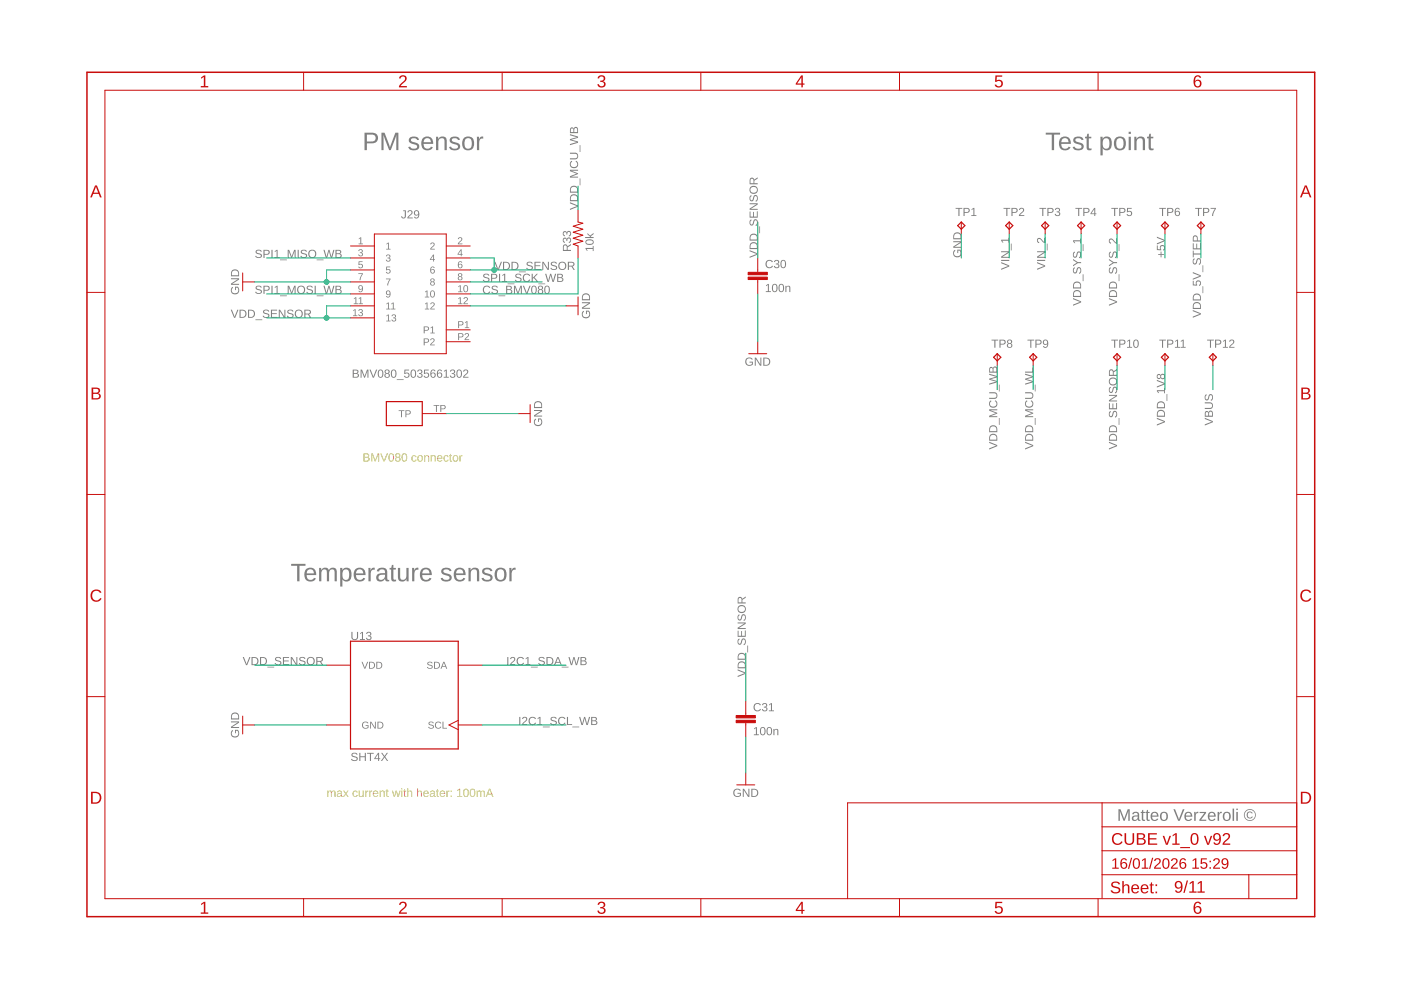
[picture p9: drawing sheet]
<svg xmlns="http://www.w3.org/2000/svg" width="297mm" height="210mm" viewBox="0 0 297 210" stroke-linecap="round" stroke-linejoin="round" font-family="sans-serif">
<g fill="#c8c832">
<path d="M77.1 96.1l1.1 .2 .1 .4-.3 .3a.47 .47 0 0 1 .4 .5 .47 .47 0 0 1-.7 .4h-.6zM77.3 96.3v.6l.7-.2v-.3zM77.3 97.1v.6h.6l.2-.2-.1-.4zM78.7 96.1h.3l.6 1.5 .5-1.5h.3v1.8h-.2v-1.6l-.6 1.6h-.1l-.6-1.6v1.6h-.2zM80.6 96.1h.2l.6 1.6 .6-1.6h.2l-.7 1.8h-.2zM82.6 96.2a.64 .64 0 0 1 .8 .1 .64 .64 0 0 1 .1 .7 .64 .64 0 0 1-.5 .9 .64 .64 0 0 1-.6-.9zM82.8 96.3a.97 .97 0 0 0 .2 1.4 .86 .86 0 0 0 0-1.4zM83.9 96.2a.51 .51 0 0 1 .8 0 .51 .51 0 0 1 0 .7l-.1 .1a.5 .5 0 0 1 .1 .7 .5 .5 0 0 1-.7 0 .5 .5 0 0 1 .1-.7l-.3-.3zM84 96.6a.35 .35 0 0 0 .7 0 .35 .35 0 0 0-.7 0zM84 97.4a.36 .36 0 0 0 .7 0 .36 .36 0 0 0-.7 0zM85.4 96.2a.64 .64 0 0 1 .7 .1 .64 .64 0 0 1 .2 .7 .64 .64 0 0 1-.6 .9 .64 .64 0 0 1-.6-.9zM85.6 96.3a.97 .97 0 0 0 .1 1.4 .86 .86 0 0 0 0-1.4zM87.4 96.7l.6-.2 .3 .4h-.2l-.2-.2a.46 .46 0 0 0-.5 .5 .46 .46 0 0 0 .6 .4l.3-.1a.61 .61 0 0 1-.9 .3 .61 .61 0 0 1-.1-1zM88.6 96.7a.64 .64 0 0 1 .9 .1 .64 .64 0 0 1-.1 .9 .64 .64 0 0 1-.9-.1zM88.8 96.8l-.1 .6 .2 .3a.49 .49 0 0 0 .5-.5 .49 .49 0 0 0-.5-.5zM89.9 96.5h.2v.3a.44 .44 0 0 1 .5-.3 .44 .44 0 0 1 .4 .5v.9h-.2v-.9a.32 .32 0 0 0-.4-.3 .32 .32 0 0 0-.3 .4v.8h-.2zM91.3 96.5h.2v.3a.44 .44 0 0 1 .5-.3 .44 .44 0 0 1 .4 .5v.9h-.2v-.9a.32 .32 0 0 0-.4-.3 .32 .32 0 0 0-.3 .4v.8h-.2zM92.8 96.7a.6 .6 0 0 1 .7-.1 .6 .6 0 0 1 .3 .6h-.9a.38 .38 0 0 0 .2 .5 .38 .38 0 0 0 .5-.2l.2 .1a.67 .67 0 0 1-1 .1 .67 .67 0 0 1 0-1zM93 96.8l-.1 .3h.7l-.2-.4zM94.2 96.7l.6-.2 .3 .4h-.2l-.2-.2a.46 .46 0 0 0-.5 .5 .46 .46 0 0 0 .7 .4l.2-.1a.61 .61 0 0 1-.9 .3 .61 .61 0 0 1-.1-1zM95.4 96.2h.2v.3h.2v.2h-.2v.8l.2 .3-.4-.1v-1h-.2v-.2h.2zM96.1 96.7a.64 .64 0 0 1 .9 .1 .64 .64 0 0 1-.1 .9 .64 .64 0 0 1-.9-.1zM96.3 96.8l-.1 .6 .2 .3a.49 .49 0 0 0 .5-.5 .49 .49 0 0 0-.5-.5zM97.4 96.5h.2v.3l.2-.2 .2-.1v.2h-.2l-.1 .3-.1 .9h-.2z"/>
<path d="M69.4 167.6h.2v.3a.41 .41 0 0 1 .4-.3 .41 .41 0 0 1 .4 .3 .41 .41 0 0 1 .4-.3 .41 .41 0 0 1 .3 .5v.9h-.2v-1l-.2-.2-.3 .2v1h-.2v-1l-.4-.2-.2 .2v1h-.2zM71.6 167.8l.4-.2a.42 .42 0 0 1 .5 .5v.6l.2 .3h-.3l-.1-.3a.45 .45 0 0 1-.6 .3 .45 .45 0 0 1-.3-.5 .45 .45 0 0 1 .6-.3h.3a.3 .3 0 0 0-.2-.4 .3 .3 0 0 0-.4 .2h-.2zM71.7 168.5a.32 .32 0 0 0 .6 0 .32 .32 0 0 0-.6 0zM72.7 167.6h.3l.3 .6 .3-.6h.3l-.5 .7 .5 .7h-.2l-.4-.6-.3 .6h-.3l.5-.7zM74.9 167.8l.6-.2 .3 .4h-.2l-.2-.2a.46 .46 0 0 0-.5 .5 .46 .46 0 0 0 .7 .4l.2-.1a.61 .61 0 0 1-.9 .3 .61 .61 0 0 1-.1-1zM76.1 167.6h.2v.9a.32 .32 0 0 0 .3 .3 .32 .32 0 0 0 .3-.4v-.8h.2v1.4h-.2v-.3a.44 .44 0 0 1-.5 .3 .44 .44 0 0 1-.3-.5zM77.4 167.6h.3v.3l.1-.2 .3-.1v.2h-.3l-.1 .3v.9h-.2zM78.3 167.6h.2v.3l.1-.2 .3-.1v.2h-.2l-.2 .3v.9h-.2zM79.2 167.8a.6 .6 0 0 1 .7-.1 .6 .6 0 0 1 .3 .6h-.9a.38 .38 0 0 0 .2 .5 .38 .38 0 0 0 .5-.2l.2 .1a.67 .67 0 0 1-1 .1 .67 .67 0 0 1 0-1zM79.4 167.9l-.1 .3h.7l-.2-.4zM80.5 167.6h.2v.3a.44 .44 0 0 1 .5-.3 .44 .44 0 0 1 .4 .5v.9h-.3v-.9a.32 .32 0 0 0-.3-.3 .32 .32 0 0 0-.3 .4v.8h-.2zM82 167.3h.1v.3h.3v.2h-.3v.8l.3 .3-.5-.1v-1h-.1v-.2h.1zM83.1 167.6h.2l.3 1.2 .3-1.2h.2l.3 1.2 .3-1.2h.2l-.4 1.4h-.2l-.3-1.2-.3 1.2h-.2zM85.1 167.1h.2v.3h-.2zM85.1 167.6h.2v1.4h-.2zM85.7 167.3h.2v.3h.2v.2h-.2v.8l.2 .3-.4-.1v-1h-.2v-.2h.2zM86.3 167.1h.3l-.1 .8a.44 .44 0 0 1 .6-.3 .44 .44 0 0 1 .3 .5v.9h-.2v-.9a.32 .32 0 0 0-.4-.3 .32 .32 0 0 0-.2 .4v.8h-.3zM88.4 167.1h.2v.8a.44 .44 0 0 1 .5-.3 .44 .44 0 0 1 .4 .5v.9h-.3v-.9a.32 .32 0 0 0-.3-.3 .32 .32 0 0 0-.3 .4v.8h-.2zM89.9 167.8a.6 .6 0 0 1 .7-.1 .6 .6 0 0 1 .3 .6h-.9a.38 .38 0 0 0 .2 .5 .38 .38 0 0 0 .5-.2l.2 .1a.67 .67 0 0 1-1 .1 .67 .67 0 0 1 0-1zM90.1 167.9l-.1 .3h.7l-.2-.4zM91.3 167.8l.4-.2a.42 .42 0 0 1 .5 .5v.6l.2 .3h-.3l-.1-.3a.45 .45 0 0 1-.6 .3 .45 .45 0 0 1-.3-.5 .45 .45 0 0 1 .6-.3h.3a.3 .3 0 0 0-.2-.4 .3 .3 0 0 0-.4 .2h-.2zM91.4 168.5a.32 .32 0 0 0 .6 0 .32 .32 0 0 0-.6 0zM92.7 167.3h.1v.3h.3v.2h-.3v.8l.3 .3-.5-.1v-1h-.2v-.2h.2zM93.4 167.8a.6 .6 0 0 1 .7-.1 .6 .6 0 0 1 .3 .6h-1a.38 .38 0 0 0 .3 .5 .38 .38 0 0 0 .5-.2l.1 .1a.67 .67 0 0 1-1 .1 .67 .67 0 0 1 .1-1zM93.5 167.9l-.1 .3h.8l-.3-.4zM94.7 167.6h.2v.3l.1-.2 .3-.1v.2h-.3l-.1 .3v.9h-.2zM95.6 167.6h.2v.3h-.2zM95.6 168.7h.2v.3h-.2zM97 167.5l.6-.3v1.6h.4v.2h-1.1v-.2h.4v-1.3l-.3 .2zM98.5 167.3a.64 .64 0 0 1 .7 .1 .64 .64 0 0 1 .2 .7 .64 .64 0 0 1-.6 .9 .64 .64 0 0 1-.6-.9zM98.6 167.4a.97 .97 0 0 0 .2 1.4 .86 .86 0 0 0 0-1.4zM99.8 167.3a.64 .64 0 0 1 .8 .1 .64 .64 0 0 1 .2 .7 .64 .64 0 0 1-.6 .9 .64 .64 0 0 1-.6-.9zM100 167.4a.97 .97 0 0 0 .2 1.4 .86 .86 0 0 0 0-1.4zM101 167.6h.3v.3a.41 .41 0 0 1 .3-.3 .41 .41 0 0 1 .4 .3 .41 .41 0 0 1 .5-.3 .41 .41 0 0 1 .3 .5v.9h-.2v-1l-.3-.2-.2 .2-.1 1h-.2v-1l-.4-.2-.1 .2v1h-.2zM103.7 167.2h.2l.7 1.8h-.2l-.2-.5h-.8l-.2 .5h-.2zM103.8 167.4l-.3 .9h.6z"/>
</g>
<g fill="#808080">
<path d="M81.9 51.7l.5-.3v1.4h.4v.1h-.9v-.1h.4v-1.2l-.4 .3z"/>
<path d="M76.1 50.6l.5-.3v1.3h.3v.2h-.9v-.2h.4v-1.1l-.3 .2z"/>
<path d="M91.4 51.5a.5 .5 0 0 1 .7 .2 .5 .5 0 0 1-.4 .7l-.3 .4h.8v.1h-1l.5-.7a.3 .3 0 0 0 .2-.5 .3 .3 0 0 0-.5 .1h-.2z"/>
<path d="M97.2 50.4a.5 .5 0 0 1 .8 .2 .5 .5 0 0 1-.4 .7l-.3 .3h.7v.2h-.9l.5-.7a.3 .3 0 0 0 .2-.5 .3 .3 0 0 0-.5 .1h-.2z"/>
<path d="M82 54.1a.43 .43 0 0 1 .7-.1 .43 .43 0 0 1-.2 .7 .39 .39 0 0 1 .3 .5 .39 .39 0 0 1-.5 .3l-.4-.3-.1-.1h.2a.3 .3 0 0 0 .4 .2 .3 .3 0 0 0 .1-.4l-.3-.1v-.2a.29 .29 0 0 0 .4-.1 .29 .29 0 0 0-.2-.4 .29 .29 0 0 0-.4 .3l-.2-.1z"/>
<path d="M76.1 52.9a.43 .43 0 0 1 .7 0 .43 .43 0 0 1-.2 .7 .39 .39 0 0 1 .4 .4 .39 .39 0 0 1-.5 .4l-.5-.3-.1-.1 .2-.1a.3 .3 0 0 0 .4 .3 .3 .3 0 0 0 .2-.5h-.4v-.2a.29 .29 0 0 0 .4-.1 .29 .29 0 0 0-.2-.4 .29 .29 0 0 0-.3 .2h-.2z"/>
<path d="M81.9 56.5h.8v.2h-.6l-.1 .4a.5 .5 0 0 1 .8 .3 .5 .5 0 0 1-.3 .7 .5 .5 0 0 1-.7-.4l.5 .2a.34 .34 0 0 0 .3-.5 .34 .34 0 0 0-.6-.1h-.1z"/>
<path d="M76 55.4h.9v.2h-.7v.4a.5 .5 0 0 1 .7 .3 .5 .5 0 0 1-.3 .6 .5 .5 0 0 1-.7-.4l.5 .2a.34 .34 0 0 0 .3-.4 .34 .34 0 0 0-.5-.1h-.2z"/>
<path d="M81.8 59.1h1l-.5 1.4h-.2l.1-.4 .4-.9h-.8z"/>
<path d="M76 57.9h.9l-.5 1.5h-.2l.1-.4 .5-.9h-.8z"/>
<path d="M221.7 28.1h3.1v.4h-1.3v3.3h-.5v-3.3h-1.3zM224.8 29.3a1.29 1.29 0 0 1 1.6-.2 1.29 1.29 0 0 1 .6 1.4h-2a.83 .83 0 0 0 .5 1 .83 .83 0 0 0 1-.4l.5 .1a1.35 1.35 0 0 1-1.8 .6 1.35 1.35 0 0 1-.7-1.7zM225.2 29.5l-.2 .7h1.6a.77 .77 0 0 0-.5-.8 .77 .77 0 0 0-.9 .1zM227.8 29.2a1.29 1.29 0 0 1 1.9 .4l-.4 .1a.69 .69 0 0 0-.7-.4 .69 .69 0 0 0-.6 .5l.5 .3a1.06 1.06 0 0 1 1.2 1.2 1.35 1.35 0 0 1-2.3-.1l.4-.1a.83 .83 0 0 0 1.5 0 1.91 1.91 0 0 0-1.4-.8l-.4-.6zM230.5 28.4h.3v.6h.6v.3h-.6l.1 2 .1 .2h.4v.3l-.5 .1a.54 .54 0 0 1-.5-.7v-1.9h-.4v-.3h.4zM233.3 29h.5v.5a1.08 1.08 0 0 1 1.4-.4 1.08 1.08 0 0 1 .5 1.3 1.1 1.1 0 0 1-.5 1.4 1.1 1.1 0 0 1-1.4-.4v1.5h-.5zM234 29.5a1.57 1.57 0 0 0 .3 2h.5a1.51 1.51 0 0 0 0-2.2h-.4zM236.6 29.2a1.34 1.34 0 0 1 1.7 0 1.34 1.34 0 0 1 .4 1.6 1.27 1.27 0 0 1-1.5 1.1 1.27 1.27 0 0 1-1-1.5v-.5zM237 29.4a1.52 1.52 0 0 0 .2 2.1h.2a.85 .85 0 0 0 .8-1.1 .82 .82 0 0 0-.2-.9 .82 .82 0 0 0-1-.1zM239.3 27.9h.5v.5h-.5zM239.3 29h.5v2.8h-.5zM240.5 29h.4l.1 .5a.96 .96 0 0 1 1-.5 .96 .96 0 0 1 .8 .9v1.9h-.5v-1.8a.68 .68 0 0 0-.8-.7 .68 .68 0 0 0-.5 .9v1.6h-.5zM243.7 28.4h.3v.6h.5v.3h-.5v2l.2 .2h.4v.3l-.5 .1a.54 .54 0 0 1-.6-.7v-1.9h-.3v-.3h.3z"/>
<path d="M61.7 119.6h3.1v.4h-1.3v3.3h-.5v-3.3h-1.3zM64.9 120.7a1.29 1.29 0 0 1 1.5-.2 1.29 1.29 0 0 1 .6 1.4h-2a.83 .83 0 0 0 .5 1 .83 .83 0 0 0 1.1-.4l.4 .1a1.35 1.35 0 0 1-1.8 .6 1.35 1.35 0 0 1-.7-1.7zM65.2 120.9l-.2 .7h1.6a.77 .77 0 0 0-.5-.8 .77 .77 0 0 0-.9 .1zM67.6 120.4h.5v.5a.88 .88 0 0 1 .8-.5 .88 .88 0 0 1 .8 .5 .88 .88 0 0 1 1.1-.5 .88 .88 0 0 1 .6 1v1.9h-.5v-1.9a.62 .62 0 0 0-.7-.7 .62 .62 0 0 0-.4 .9v1.7h-.5v-1.9a.62 .62 0 0 0-.7-.7 .62 .62 0 0 0-.5 .9v1.7h-.4zM72.1 120.4h.5v.5a1.08 1.08 0 0 1 1.4-.4 1.08 1.08 0 0 1 .5 1.3 1.1 1.1 0 0 1-.5 1.4 1.1 1.1 0 0 1-1.4-.4v1.6h-.5zM72.8 120.9a1.57 1.57 0 0 0 .3 2h.5a1.51 1.51 0 0 0 0-2.1l-.4-.1zM75.3 120.7a1.29 1.29 0 0 1 1.6-.2 1.29 1.29 0 0 1 .6 1.4h-2a.83 .83 0 0 0 .5 1 .83 .83 0 0 0 1-.4l.4 .1a1.35 1.35 0 0 1-1.7 .6 1.35 1.35 0 0 1-.7-1.7zM75.7 120.9l-.2 .7h1.5a.77 .77 0 0 0-.4-.8 .77 .77 0 0 0-.9 .1zM78.1 120.4h.4l.1 .6a.68 .68 0 0 1 .8-.6v.4a.71 .71 0 0 0-.7 .2 .71 .71 0 0 0-.1 .8v1.5h-.5zM80.2 120.5a1.13 1.13 0 0 1 1.2-.2 1.13 1.13 0 0 1 .7 1v1.4l.1 .2h.3v.3h-.6l-.3-.5a.93 .93 0 0 1-1.4 .5 .93 .93 0 0 1 0-1.5l1.4-.2a.65 .65 0 0 0-.4-.8 .65 .65 0 0 0-.8 .5l-.5-.1zM80.5 122a.59 .59 0 0 0 0 .9 .59 .59 0 0 0 .9-.3l.2-.8zM83.1 119.8h.3v.6h.5v.4h-.5v1.9l.2 .2h.4v.3l-.5 .1a.54 .54 0 0 1-.6-.7v-1.8h-.3v-.4h.4zM84.4 120.4h.4v1.8a.68 .68 0 0 0 .8 .7 .68 .68 0 0 0 .6-.8v-1.7h.4l.1 2.9h-.5v-.5a.96 .96 0 0 1-1.1 .5 .96 .96 0 0 1-.7-1zM87.4 120.4h.4v.6a.68 .68 0 0 1 .9-.6v.4a.71 .71 0 0 0-.7 .2 .71 .71 0 0 0-.1 .8v1.5h-.5zM89.4 120.7a1.29 1.29 0 0 1 1.5-.2 1.29 1.29 0 0 1 .6 1.4h-2a.83 .83 0 0 0 .5 1 .83 .83 0 0 0 1.1-.4l.4 .1a1.35 1.35 0 0 1-1.8 .6 1.35 1.35 0 0 1-.7-1.7zM89.7 120.9l-.2 .7h1.6a.77 .77 0 0 0-.5-.8 .77 .77 0 0 0-.9 .1zM93.8 120.6a1.29 1.29 0 0 1 1.9 .5h-.4a.69 .69 0 0 0-.7-.4 .69 .69 0 0 0-.6 .5l.5 .3a1.06 1.06 0 0 1 1.2 1.2 1.35 1.35 0 0 1-2.3-.1l.4-.1a.83 .83 0 0 0 1.5 0 1.91 1.91 0 0 0-1.4-.7l-.4-.6zM96.5 120.7a1.29 1.29 0 0 1 1.6-.2 1.29 1.29 0 0 1 .6 1.4h-2a.83 .83 0 0 0 .5 1 .83 .83 0 0 0 1-.4l.4 .1a1.35 1.35 0 0 1-1.7 .6 1.35 1.35 0 0 1-.7-1.7zM96.9 120.9l-.2 .7h1.5a.77 .77 0 0 0-.4-.8 .77 .77 0 0 0-.9 .1zM99.3 120.4h.5v.5a.96 .96 0 0 1 1.1-.5 .96 .96 0 0 1 .7 1v1.9h-.5v-1.9a.68 .68 0 0 0-.7-.7 .68 .68 0 0 0-.6 .9v1.7h-.5zM102.5 120.6a1.29 1.29 0 0 1 1.9 .5h-.4a.69 .69 0 0 0-.7-.4 .69 .69 0 0 0-.6 .5l.5 .3a1.06 1.06 0 0 1 1.2 1.2 1.35 1.35 0 0 1-2.3-.1l.4-.1a.83 .83 0 0 0 1.5 0 1.91 1.91 0 0 0-1.4-.7l-.4-.6zM105.3 120.6a1.34 1.34 0 0 1 1.7 0 1.34 1.34 0 0 1 .4 1.6 1.27 1.27 0 0 1-1.5 1.1 1.27 1.27 0 0 1-1-1.5l.2-.9zM105.7 120.8a1.52 1.52 0 0 0 .2 2.1l.2 .1a.85 .85 0 0 0 .8-1.2 .82 .82 0 0 0-.2-.9 .82 .82 0 0 0-1-.1zM108 120.4h.4l.1 .6a.68 .68 0 0 1 .8-.6v.4a.71 .71 0 0 0-.7 .2 .71 .71 0 0 0-.1 .8v1.5h-.5z"/>
<path d="M237.1 171.6h.5l.7 2.1 .8-2.1h.4v2.4h-.3v-2.1l-.8 2.1h-.2l-.8-2.1v2.1h-.3zM240.3 172.2a.75 .75 0 0 1 .8-.1 .75 .75 0 0 1 .4 .6v1l.3 .1v.2h-.4l-.2-.3a.64 .64 0 0 1-.8 .4 .64 .64 0 0 1-.4-.8 .64 .64 0 0 1 .8-.4h.4a.43 .43 0 0 0-.3-.6 .43 .43 0 0 0-.5 .4l-.3-.1zM240.4 173.2a.39 .39 0 0 0 0 .6 .39 .39 0 0 0 .6-.1l.2-.6zM242.2 171.7h.2v.4h.3v.3h-.3v1.2l.1 .2h.3v.2h-.6l-.1-.1v-1.5h-.2v-.3h.2zM243.2 171.7h.2v.4h.3v.3h-.3v1.2l.1 .2h.3v.2h-.6l-.1-.1v-1.5h-.2v-.3h.2zM244.2 172.4a.86 .86 0 0 1 1-.2 .86 .86 0 0 1 .4 1h-1.3a.55 .55 0 0 0 .3 .6 .55 .55 0 0 0 .7-.3l.3 .1a.94 .94 0 0 1-1.4 .3 .94 .94 0 0 1-.2-1.3zM244.4 172.5l-.1 .4h1l-.3-.5zM246.1 172.4a.9 .9 0 0 1 1.2-.1 .9 .9 0 0 1 .3 1.1 .9 .9 0 0 1-1.2 .6 .9 .9 0 0 1-.4-1.3zM246.5 172.4a.87 .87 0 0 0 .3 1.4 .8 .8 0 0 0 .5-.7 .8 .8 0 0 0-.5-.8zM248.8 171.6h.3l.9 2.1 .8-2.1h.3l-1 2.4h-.3zM251.3 172.4a.86 .86 0 0 1 1.1-.2 .86 .86 0 0 1 .4 1h-1.4a.55 .55 0 0 0 .4 .6 .55 .55 0 0 0 .7-.3l.2 .1a.94 .94 0 0 1-1.3 .3 .94 .94 0 0 1-.2-1.3zM251.6 172.5l-.2 .4h1.1l-.3-.5zM253.2 172.1h.3v.4l.2-.3 .4-.1v.3h-.4l-.1 .3-.1 1.3h-.3zM254.3 172.1h1.4v.3l-1 1.4h1v.2h-1.4v-.2l1-1.4h-1zM256.3 172.4a.86 .86 0 0 1 1-.2 .86 .86 0 0 1 .5 1h-1.4a.55 .55 0 0 0 .3 .6 .55 .55 0 0 0 .7-.3l.3 .1a.94 .94 0 0 1-1.3 .3 .94 .94 0 0 1-.2-1.3zM256.6 172.5l-.2 .4h1l-.3-.5zM258.2 172.1h.2l.1 .4 .1-.3 .4-.1v.3h-.3l-.2 .3v1.3h-.3zM259.5 172.4a.9 .9 0 0 1 1.1-.1 .9 .9 0 0 1 .3 1.1 .9 .9 0 0 1-1.2 .6 .9 .9 0 0 1-.4-1.3zM259.8 172.4a.87 .87 0 0 0 .3 1.4 .8 .8 0 0 0 .5-.7 .8 .8 0 0 0-.5-.8zM261.3 171.4h.3v2.6h-.3zM262.1 171.4h.3v.3h-.3zM262.1 172.1h.3v1.9h-.3zM263.7 172.8a1.3 1.3 0 0 1 2.6 0 1.3 1.3 0 0 1-2.6 0zM263.9 172.8a1.1 1.1 0 0 0 2.2 0 1.1 1.1 0 0 0-2.2 0zM264.5 172.3l.3-.2a.66 .66 0 0 1 .8 .3l-.2 .1a.49 .49 0 0 0-.7 0 .49 .49 0 0 0 0 .7 .49 .49 0 0 0 .7-.1l.2 .1a.73 .73 0 0 1-1.1 .2 .73 .73 0 0 1 0-1.1z"/>
<path d="M77.3 28.1h1.5a1.14 1.14 0 0 1 1.3 1.1 1.14 1.14 0 0 1-1.2 1.2h-1.1v1.4h-.5zM77.8 28.5v1.5h1a.74 .74 0 0 0 .8-.7 .74 .74 0 0 0-.8-.8zM80.9 28.1h.6l1.2 3.2 1.1-3.2h.7v3.7h-.5v-3.2l-1.1 3.2h-.4l-1.2-3.2v3.2h-.4zM86.9 29.2a1.29 1.29 0 0 1 1.9 .4l-.4 .1a.69 .69 0 0 0-.7-.4 .69 .69 0 0 0-.6 .5l.6 .3a1.06 1.06 0 0 1 1.2 1.2 1.35 1.35 0 0 1-2.3-.1l.4-.1a.83 .83 0 0 0 1.4 0 1.91 1.91 0 0 0-1.4-.8l-.3-.6zM89.6 29.3a1.29 1.29 0 0 1 1.6-.2 1.29 1.29 0 0 1 .6 1.4h-2a.83 .83 0 0 0 .5 1 .83 .83 0 0 0 1.1-.4l.4 .1a1.35 1.35 0 0 1-1.8 .6 1.35 1.35 0 0 1-.7-1.7zM90 29.5l-.2 .7h1.6a.77 .77 0 0 0-.5-.8 .77 .77 0 0 0-.9 .1zM92.4 29h.5v.5a.96 .96 0 0 1 1.1-.5 .96 .96 0 0 1 .7 .9v1.9h-.5v-1.8a.68 .68 0 0 0-.7-.7 .68 .68 0 0 0-.6 .9v1.6h-.4zM95.6 29.2a1.29 1.29 0 0 1 1.9 .4l-.4 .1a.69 .69 0 0 0-.7-.4 .69 .69 0 0 0-.6 .5l.5 .3a1.06 1.06 0 0 1 1.2 1.2 1.35 1.35 0 0 1-2.3-.1l.4-.1a.83 .83 0 0 0 1.5 0 1.91 1.91 0 0 0-1.4-.8l-.4-.6zM98.4 29.2a1.34 1.34 0 0 1 1.7 0 1.34 1.34 0 0 1 .4 1.6 1.27 1.27 0 0 1-1.4 1.1 1.27 1.27 0 0 1-1.1-1.5v-.5zM98.8 29.4a1.52 1.52 0 0 0 .2 2.1h.2a.85 .85 0 0 0 .8-1.1 .82 .82 0 0 0-.2-.9 .82 .82 0 0 0-1-.1zM101.1 29h.5v.6a.68 .68 0 0 1 .9-.6v.4a.71 .71 0 0 0-.8 .2 .71 .71 0 0 0-.1 .8v1.4h-.5z"/>
<path d="M113.4 88.9l.2-.1 .1 .2a.68 .68 0 0 0-.1 .9 .68 .68 0 0 0 1 .1 .68 .68 0 0 0 .1-1l-.4-.1v.5h-.2v-.7h.6a.91 .91 0 0 1 .1 1.3 .91 .91 0 0 1-1.2 .1 .91 .91 0 0 1-.2-1.2zM113.2 86.9h1.7v.3l-1.4 .9h1.4v.2h-1.7v-.2l1.5-1h-1.5zM113.4 85.3a.88 .88 0 0 1 1-.2 .88 .88 0 0 1 .5 .8v.6h-1.7v-.8zM113.6 85.5l-.2 .8h1.4a.74 .74 0 0 0-.3-.9 .74 .74 0 0 0-.9 .1z"/>
<path d="M155.7 167.4a.9 .9 0 0 1 1.4 .2l-.3 .1a.68 .68 0 0 0-.9 0 .68 .68 0 0 0-.1 .9 .68 .68 0 0 0 1 .1l.1-.4h-.5v-.2h.7v.6a.94 .94 0 0 1-1.3 .1 .94 .94 0 0 1-.1-1.4zM157.5 167.2h.3l.9 1.5v-1.5h.2v1.8h-.3l-.9-1.5v1.5h-.2zM159.3 167.2h.6a.86 .86 0 0 1 .9 .9 .86 .86 0 0 1-.9 .9h-.6zM159.5 167.4v1.4a.73 .73 0 0 0 1-.7 .73 .73 0 0 0-1-.7z"/>
<path d="M49.2 154.9l.1-.1 .1 .2a.68 .68 0 0 0 0 .9 .68 .68 0 0 0 .9 .1 .68 .68 0 0 0 .1-.9l-.4-.1v.5h-.2v-.8h.6a.91 .91 0 0 1 .2 1.3 .91 .91 0 0 1-1.3 .2 .91 .91 0 0 1-.1-1.3zM49 153h1.7v.2l-1.5 1 1.5-.1v.2h-1.7v-.2l1.4-1-1.4 .1zM49.2 151.3a.88 .88 0 0 1 .9-.2 .88 .88 0 0 1 .6 .8v.6h-1.7v-.8zM49.3 151.5l-.1 .8h1.3a.74 .74 0 0 0-.3-.9 .74 .74 0 0 0-.9 .1z"/>
<path d="M159.9 154.4l.6-.2v1.5h.4v.2h-1.1v-.2h.5v-1.3l-.4 .2zM161.4 154.2a.64 .64 0 0 1 .7 .1 .64 .64 0 0 1 .2 .7 .64 .64 0 0 1-.6 .9 .64 .64 0 0 1-.6-.9zM161.5 154.4a.97 .97 0 0 0 .2 1.3 .86 .86 0 0 0 0-1.4zM162.8 154.2a.64 .64 0 0 1 .7 .1 .64 .64 0 0 1 .2 .7 .64 .64 0 0 1-.6 .9 .64 .64 0 0 1-.6-.9zM162.9 154.4a.97 .97 0 0 0 .2 1.3 .86 .86 0 0 0 0-1.4zM164 154.6h.2v.2a.44 .44 0 0 1 .5-.2 .44 .44 0 0 1 .3 .4v.9h-.2v-.9a.32 .32 0 0 0-.3-.3 .32 .32 0 0 0-.3 .4v.8h-.2z"/>
<path d="M74.7 159.7a.8 .8 0 0 1 1.1 .3h-.2a.4 .4 0 0 0-.5-.3 .4 .4 0 0 0-.3 .5l.2 .1a.57 .57 0 0 1 .7 .3 .57 .57 0 0 1-.2 .7l-.4 .1a.63 .63 0 0 1-.7-.5h.2a.46 .46 0 0 0 .6 .3 .46 .46 0 0 0 .3-.5l-.4-.2a.49 .49 0 0 1-.5-.2 .49 .49 0 0 1 .1-.6zM76.2 159.6h.2v.7h.9v-.7h.3v1.7h-.3v-.8h-.9v.8h-.2zM77.8 159.6h1.4v.2h-.5v1.5h-.3v-1.5h-.6zM80.1 159.6h.3v1.2h.2v.2h-.2v.3h-.2v-.3h-.8zM80.2 159.9l-.6 .9h.6zM80.8 159.6h.3l.4 .7 .5-.7h.3l-.6 .8 .6 .9h-.3l-.5-.7-.5 .7h-.3l.7-.9z"/>
<path d="M124.1 52.6h1.6v-.4h.2v1h-.2v-.4h-1.3l.2 .4h-.2zM124.2 51a1.02 1.02 0 0 1 1.7 .3 .95 .95 0 0 1-.9 .6 .95 .95 0 0 1-.9-.6zM124.3 51.2a.66 .66 0 0 0 .4 .5 .66 .66 0 0 0 .7 0 .41 .41 0 0 0 .2-.6 .41 .41 0 0 0-.6-.1zM124.5 49.4l.6 .6 .8-.6v.2l-.6 .5 .1 .2h.5v.2h-1.9v-.2h1.2l-.7-.6z"/>
<path d="M123.6 66l.2-.1v.2a.68 .68 0 0 0 0 1 .68 .68 0 0 0 .9 0 .68 .68 0 0 0 .1-.9l-.4-.1v.5h-.2v-.7h.6a.91 .91 0 0 1 .2 1.2 .91 .91 0 0 1-1.3 .2 .91 .91 0 0 1-.1-1.3zM123.4 64.1h1.7v.3l-1.5 .9h1.5v.2h-1.7v-.3l1.5-.9h-1.5zM123.6 62.4a.88 .88 0 0 1 .9-.2 .88 .88 0 0 1 .6 .8v.7h-1.7v-.9zM123.7 62.6l-.1 .8h1.3a.74 .74 0 0 0-.2-.9 .74 .74 0 0 0-1 .1z"/>
<path d="M49.2 60.9l.1-.1 .1 .2a.68 .68 0 0 0 0 1 .68 .68 0 0 0 .9 0 .68 .68 0 0 0 .1-.9l-.4-.1v.5h-.2v-.7h.6a.91 .91 0 0 1 .2 1.3 .91 .91 0 0 1-1.3 .1 .91 .91 0 0 1-.1-1.3zM49 59h1.7v.3l-1.5 .9h1.5v.2h-1.7v-.3l1.4-.9h-1.4zM49.2 57.3a.88 .88 0 0 1 .9-.1 .88 .88 0 0 1 .6 .7v.7h-1.7v-.8zM49.3 57.5l-.1 .9h1.3a.74 .74 0 0 0-.3-.9 .74 .74 0 0 0-.9 0z"/>
<path d="M158.2 76a.9 .9 0 0 1 1.4 .2l-.2 .1a.68 .68 0 0 0-1-.1 .68 .68 0 0 0 0 1 .68 .68 0 0 0 .9 .1l.1-.4h-.5v-.2h.7v.6a.94 .94 0 0 1-1.3 .1 .94 .94 0 0 1-.1-1.4zM160 75.8h.3l.9 1.5v-1.5h.2v1.7h-.3l-.9-1.4v1.4h-.2zM161.8 75.8h.6a.86 .86 0 0 1 .9 .8 .86 .86 0 0 1-.8 .9h-.7zM162.1 76v1.4a.73 .73 0 0 0 1-.7 .73 .73 0 0 0-1-.7z"/>
<path d="M162.4 60.5l.6-.3v1.5h.4v.2h-1v-.2h.4v-1.3l-.4 .3zM163.9 60.3a.64 .64 0 0 1 .8 0 .64 .64 0 0 1 .2 .8 .64 .64 0 0 1-.6 .8 .64 .64 0 0 1-.6-.8zM164.1 60.4a.97 .97 0 0 0 .2 1.4 .86 .86 0 0 0 0-1.4zM165.3 60.3a.64 .64 0 0 1 .8 0 .64 .64 0 0 1 .1 .8 .64 .64 0 0 1-.6 .8 .64 .64 0 0 1-.5-.8zM165.5 60.4a.97 .97 0 0 0 .1 1.4 .86 .86 0 0 0 .1-1.4zM166.5 60.6h.2v.2a.44 .44 0 0 1 .5-.2 .44 .44 0 0 1 .4 .4v.9h-.3v-.8a.32 .32 0 0 0-.3-.4 .32 .32 0 0 0-.3 .5v.7h-.2z"/>
<path d="M74.8 78.4l1.1 .1 .1 .4-.3 .3a.47 .47 0 0 1 .4 .5 .47 .47 0 0 1-.6 .4h-.7zM75 78.5v.6l.8-.2-.1-.3zM75 79.3v.6h.7l.2-.2-.2-.4zM76.5 78.4h.3l.5 1.4 .5-1.4h.3v1.7h-.2v-1.5l-.5 1.5h-.2l-.6-1.5 .1 1.5h-.2zM78.3 78.4h.3l.6 1.5 .5-1.5h.3l-.7 1.7h-.3zM80.3 78.4a.64 .64 0 0 1 .8 .1 .64 .64 0 0 1 .2 .7 .64 .64 0 0 1-.6 .9 .64 .64 0 0 1-.6-.9zM80.5 78.6a.97 .97 0 0 0 .2 1.3 .86 .86 0 0 0 0-1.4zM81.7 78.5a.51 .51 0 0 1 .7-.1 .51 .51 0 0 1 0 .7l-.1 .1a.5 .5 0 0 1 .2 .7 .5 .5 0 0 1-.8 0 .5 .5 0 0 1 .1-.7l-.3-.3zM81.8 78.8a.32 .32 0 0 0 .6 0 .32 .32 0 0 0-.6 0zM81.7 79.6a.36 .36 0 0 0 .7 0 .36 .36 0 0 0-.7 0zM83.1 78.4a.64 .64 0 0 1 .8 .1 .64 .64 0 0 1 .2 .7 .64 .64 0 0 1-.6 .9 .64 .64 0 0 1-.6-.9zM83.3 78.6a.97 .97 0 0 0 .2 1.3 .86 .86 0 0 0 0-1.4zM84.1 80.4h1.5v.2h-1.5zM85.8 78.4h.9v.1h-.7l-.1 .6a.59 .59 0 0 1 .9 .3 .59 .59 0 0 1-.4 .8 .59 .59 0 0 1-.8-.5h.3a.38 .38 0 0 0 .5 .1 .38 .38 0 0 0 .1-.5 .38 .38 0 0 0-.6 0h-.2zM87.3 78.4a.64 .64 0 0 1 .7 .1 .64 .64 0 0 1 .2 .7 .64 .64 0 0 1-.6 .9 .64 .64 0 0 1-.6-.9zM87.5 78.6a.97 .97 0 0 0 .1 1.3 .86 .86 0 0 0 0-1.4zM88.6 78.5a.5 .5 0 0 1 .8-.1 .5 .5 0 0 1-.2 .8 .51 .51 0 0 1 .2 .8 .51 .51 0 0 1-.8 0l-.2-.4h.2a.35 .35 0 0 0 .5 .3 .35 .35 0 0 0 .2-.5l-.5-.1v-.2a.33 .33 0 0 0 .5-.2 .33 .33 0 0 0-.2-.4 .33 .33 0 0 0-.4 .3h-.2zM89.9 78.4h1v.1h-.8v.6a.59 .59 0 0 1 .8 .3 .59 .59 0 0 1-.3 .8 .59 .59 0 0 1-.8-.5h.2a.38 .38 0 0 0 .6 .1 .38 .38 0 0 0 .1-.5 .38 .38 0 0 0-.6 0h-.2zM91.5 78.4h.2a.5 .5 0 0 1 .6 .3h-.2l-.1-.1a.47 .47 0 0 0-.5 .1 .47 .47 0 0 0-.1 .5 .55 .55 0 0 1 .9 .1 .55 .55 0 0 1-.2 .8 .55 .55 0 0 1-.8-.4l-.1-.7zM91.4 79.5a.4 .4 0 0 0 .8 0 .4 .4 0 0 0-.8 0zM92.9 78.4h.2a.5 .5 0 0 1 .6 .3h-.2l-.1-.1a.47 .47 0 0 0-.5 .1 .47 .47 0 0 0-.1 .5 .55 .55 0 0 1 .9 .1 .55 .55 0 0 1-.3 .8 .55 .55 0 0 1-.7-.4l-.1-.7zM92.8 79.5a.37 .37 0 0 0 .7 0 .37 .37 0 0 0-.7 0zM94.1 78.6l.6-.2v1.5h.4v.2h-1v-.2h.4v-1.3l-.4 .2zM95.6 78.5a.5 .5 0 0 1 .8-.1 .5 .5 0 0 1-.3 .8 .51 .51 0 0 1 .3 .8 .51 .51 0 0 1-.8 0l-.2-.4h.2a.35 .35 0 0 0 .5 .3 .35 .35 0 0 0 .1-.5l-.4-.1v-.2a.33 .33 0 0 0 .5-.2 .33 .33 0 0 0-.3-.4 .33 .33 0 0 0-.4 .3h-.2zM97 78.4a.64 .64 0 0 1 .8 .1 .64 .64 0 0 1 .2 .7 .64 .64 0 0 1-.6 .9 .64 .64 0 0 1-.6-.9zM97.2 78.6a.97 .97 0 0 0 .2 1.3 .86 .86 0 0 0 0-1.4zM98.4 78.5a.55 .55 0 0 1 .8 .1 .55 .55 0 0 1-.3 .8l-.5 .5h.9v.2h-1.1v-.3l.5-.5a.37 .37 0 0 0 .4-.5 .37 .37 0 0 0-.7-.1l-.2 .1z"/>
<path d="M160 149.3a.86 .86 0 0 1 1.3 .2l-.2 .1a.63 .63 0 0 0-.9-.1 .63 .63 0 0 0 0 1 .63 .63 0 0 0 1-.2l.1 .1a.88 .88 0 0 1-1.3 .2 .88 .88 0 0 1 0-1.3zM161.7 149.2a.5 .5 0 0 1 .8-.1 .5 .5 0 0 1-.2 .8 .51 .51 0 0 1 .2 .8 .51 .51 0 0 1-.8 0l-.2-.3 .3-.1a.35 .35 0 0 0 .4 .3 .35 .35 0 0 0 .2-.5l-.5-.1v-.2a.33 .33 0 0 0 .5-.1 .33 .33 0 0 0-.2-.5 .33 .33 0 0 0-.4 .3h-.2zM163.1 149.4l.6-.3v1.5h.4v.2h-1.1v-.2h.5v-1.3l-.4 .3z"/>
<path d="M74.5 134h.2v1a.48 .48 0 0 0 .5 .5 .48 .48 0 0 0 .5-.5v-1h.2v1a.71 .71 0 0 1-.7 .7 .71 .71 0 0 1-.7-.6zM76.4 134.3l.6-.3v1.5h.4v.2h-1.1v-.2h.4v-1.3l-.3 .3zM77.8 134.1a.5 .5 0 0 1 .8-.1 .5 .5 0 0 1-.2 .8 .51 .51 0 0 1 .2 .8 .51 .51 0 0 1-.8 0l-.2-.3 .2-.1a.35 .35 0 0 0 .5 .3 .35 .35 0 0 0 .1-.5l-.4-.1v-.2a.33 .33 0 0 0 .5-.1 .33 .33 0 0 0-.2-.5 .33 .33 0 0 0-.5 .3h-.2z"/>
<path d="M76.7 140.3h.2l.5 1.3 .4-1.3h.3l-.6 1.5h-.2zM78.2 140.3h.5a.74 .74 0 0 1 .8 .7 .74 .74 0 0 1-.7 .8h-.6zM78.4 140.5v1.1a.62 .62 0 0 0 .9-.5 .62 .62 0 0 0-.9-.6zM79.8 140.3h.5a.74 .74 0 0 1 .8 .7 .74 .74 0 0 1-.8 .8h-.5zM80 140.5v1.1a.62 .62 0 0 0 .9-.5 .62 .62 0 0 0-.9-.6z"/>
<path d="M76.9 153.2l.8-.2 .4 .3-.2 .1a.58 .58 0 0 0-.8 0 .58 .58 0 0 0 0 .8 .58 .58 0 0 0 .9 0v-.3h-.5v-.2h.6v.6a.8 .8 0 0 1-1.1 0 .8 .8 0 0 1-.1-1.1zM78.5 153h.2l.8 1.3v-1.3h.2v1.5h-.3l-.8-1.3 .1 1.3h-.2zM80 153h.5a.74 .74 0 0 1 .8 .7 .74 .74 0 0 1-.7 .8h-.6zM80.2 153.2v1.1a.62 .62 0 0 0 .9-.6 .62 .62 0 0 0-.9-.5z"/>
<path d="M91 153.1l.6-.1 .4 .3-.2 .1a.34 .34 0 0 0-.4-.3 .34 .34 0 0 0-.3 .4 .71 .71 0 0 1 .9 .8l-.4 .2a.64 .64 0 0 1-.8-.4h.2a.39 .39 0 0 0 .4 .3 .39 .39 0 0 0 .3-.5l-.5-.1a.38 .38 0 0 1-.3-.3 .38 .38 0 0 1 .1-.4zM92.4 153.2l.7-.2 .5 .4h-.2a.54 .54 0 0 0-.8 0 .54 .54 0 0 0 0 .8 .54 .54 0 0 0 .8-.2l.2 .1a.75 .75 0 0 1-1.2 .2 .75 .75 0 0 1 0-1.1zM93.8 153h.2v1.3h.8v.2h-1z"/>
<path d="M90.7 140.4l.7-.1 .3 .3-.2 .1a.34 .34 0 0 0-.4-.3 .34 .34 0 0 0-.2 .4 .71 .71 0 0 1 .8 .8l-.4 .2a.64 .64 0 0 1-.8-.4h.2a.39 .39 0 0 0 .5 .3 .39 .39 0 0 0 .3-.5l-.5-.1a.38 .38 0 0 1-.4-.3 .38 .38 0 0 1 .1-.4zM92 140.3h.5a.74 .74 0 0 1 .8 .7 .74 .74 0 0 1-.7 .8h-.6zM92.2 140.5v1.1a.62 .62 0 0 0 .9-.5 .62 .62 0 0 0-.9-.6zM94 140.3h.2l.6 1.5h-.2l-.2-.4h-.6l-.2 .4h-.2zM94.1 140.5l-.3 .7h.6z"/>
<path d="M119.5 52l.5-.2 .3 .4 .8-.5v.3l-.8 .4v.6h.8v.2h-1.8zM119.6 52.1l-.1 .9h.7l-.1-.9zM119.4 50.5l.5-.1 .3 .3a.51 .51 0 0 1 .7-.3 .51 .51 0 0 1 .1 .8l-.4 .3v-.2a.35 .35 0 0 0 .3-.5 .35 .35 0 0 0-.5-.1l-.1 .4h-.2a.33 .33 0 0 0-.2-.5 .33 .33 0 0 0-.4 .3 .33 .33 0 0 0 .3 .4v.2l-.5-.4zM119.4 49.1l.5-.1 .3 .4a.51 .51 0 0 1 .7-.4 .51 .51 0 0 1 .1 .8l-.4 .3v-.2a.35 .35 0 0 0 .3-.5 .35 .35 0 0 0-.5-.1l-.1 .4h-.2a.33 .33 0 0 0-.2-.5 .33 .33 0 0 0-.4 .3 .33 .33 0 0 0 .3 .4v.2l-.5-.3z"/>
<path d="M162.5 55.3a.86 .86 0 0 1 1.4 .2l-.3 .1a.63 .63 0 0 0-.9-.1 .63 .63 0 0 0 .1 1 .63 .63 0 0 0 .9-.2l.2 .1a.88 .88 0 0 1-1.3 .3 .88 .88 0 0 1-.1-1.4zM164.3 55.2a.5 .5 0 0 1 .8 0 .5 .5 0 0 1-.2 .8 .51 .51 0 0 1 .2 .8 .51 .51 0 0 1-.8 0l-.2-.4h.2a.35 .35 0 0 0 .5 .3 .35 .35 0 0 0 .1-.6h-.4v-.2a.33 .33 0 0 0 .5-.2 .33 .33 0 0 0-.3-.4 .33 .33 0 0 0-.4 .3h-.2zM165.7 55.2a.64 .64 0 0 1 .8 .1 .64 .64 0 0 1 .2 .7 .64 .64 0 0 1-.6 .9 .64 .64 0 0 1-.6-.9zM165.9 55.3a.97 .97 0 0 0 .2 1.4 .86 .86 0 0 0 0-1.4z"/>
<path d="M212.8 44.1h1.4v.2h-.6v1.5h-.2v-1.5h-.6zM214.4 44.1h.8a.53 .53 0 0 1 .6 .5 .53 .53 0 0 1-.6 .5h-.5v.7h-.3zM214.7 44.3v.6h.7a.35 .35 0 0 0 0-.6zM216.2 44.2a.55 .55 0 0 1 .9 .1 .55 .55 0 0 1-.3 .8l-.5 .5h.9v.2h-1.2l.1-.3 .5-.5a.37 .37 0 0 0 .3-.5 .37 .37 0 0 0-.6-.1l-.3 .1z"/>
<path d="M220.4 44.1h1.4v.2h-.6v1.5h-.2v-1.5h-.6zM222.1 44.1h.7a.53 .53 0 0 1 .6 .5 .53 .53 0 0 1-.6 .5h-.5v.7h-.2zM222.3 44.3v.6h.7a.35 .35 0 0 0 0-.6zM223.8 44.2a.5 .5 0 0 1 .8-.1 .5 .5 0 0 1-.2 .8 .51 .51 0 0 1 .2 .8 .51 .51 0 0 1-.8 0l-.2-.3 .2-.1a.35 .35 0 0 0 .5 .3 .35 .35 0 0 0 .2-.5l-.5-.1v-.2a.33 .33 0 0 0 .5-.1 .33 .33 0 0 0-.2-.5 .33 .33 0 0 0-.4 .3h-.3z"/>
<path d="M228 44.1h1.4v.2h-.6v1.5h-.2v-1.5h-.6zM229.7 44.1h.7a.53 .53 0 0 1 .6 .5 .53 .53 0 0 1-.6 .5h-.5v.7h-.2zM229.9 44.3v.6h.7a.35 .35 0 0 0 0-.6zM232 44.1h.2v1.1h.3v.2h-.3v.4h-.2v-.4h-.8zM232 44.3l-.6 .9h.6z"/>
<path d="M245.8 44.1h1.4v.2h-.6v1.5h-.2v-1.5h-.6zM247.5 44.1h.7a.53 .53 0 0 1 .6 .5 .53 .53 0 0 1-.6 .5h-.5v.7h-.2zM247.7 44.3v.6h.7a.35 .35 0 0 0 0-.6zM249.3 44.2l.2-.1a.5 .5 0 0 1 .6 .3h-.2l-.1-.1a.47 .47 0 0 0-.4 .1 .47 .47 0 0 0-.1 .5 .55 .55 0 0 1 .8 .1 .55 .55 0 0 1-.2 .8 .55 .55 0 0 1-.8-.4v-.7zM249.2 45.2a.4 .4 0 0 0 .8 0 .4 .4 0 0 0-.8 0z"/>
<path d="M210.2 72h1.4v.2h-.5v1.5h-.3v-1.5h-.6zM211.9 72h.7a.53 .53 0 0 1 .6 .5 .53 .53 0 0 1-.6 .6h-.5v.6h-.2zM212.1 72.2v.7l.7-.1a.35 .35 0 0 0 0-.6zM213.7 72.1a.51 .51 0 0 1 .7-.1 .51 .51 0 0 1 0 .8h-.1a.5 .5 0 0 1 .1 .8 .5 .5 0 0 1-.7 0 .5 .5 0 0 1 .1-.8l-.3-.2zM213.7 72.4a.35 .35 0 0 0 .7 0 .35 .35 0 0 0-.7 0zM213.7 73.3a.36 .36 0 0 0 .7 0 .36 .36 0 0 0-.7 0z"/>
<path d="M217.8 72h1.5v.2h-.6v1.5h-.3v-1.5h-.6zM219.5 72h.7a.53 .53 0 0 1 .7 .5 .53 .53 0 0 1-.6 .6h-.5v.6h-.3zM219.8 72.2v.7l.6-.1a.35 .35 0 0 0 0-.6zM221.3 72.1a.63 .63 0 0 1 .7 0 .63 .63 0 0 1 .3 .7 .63 .63 0 0 1-.3 .9 .63 .63 0 0 1-.9-.3h.2l.2 .1a.48 .48 0 0 0 .4-.1 .48 .48 0 0 0 .1-.5 .55 .55 0 0 1-.8 .1 .55 .55 0 0 1 .1-.9zM221.2 72.6a.4 .4 0 0 0 .8 0 .4 .4 0 0 0-.8 0z"/>
<path d="M235.6 72h1.4v.2h-.6v1.5h-.2v-1.5h-.6zM237.3 72h.7a.53 .53 0 0 1 .6 .5 .53 .53 0 0 1-.6 .6h-.5v.6h-.2zM237.5 72.2v.7l.7-.1a.35 .35 0 0 0 0-.6zM239 72.3l.6-.3v1.5h.4v.2h-1.1v-.2h.5v-1.3l-.4 .3zM240.5 72.1a.64 .64 0 0 1 .8 0 .64 .64 0 0 1 .1 .8 .64 .64 0 0 1-.6 .9 .64 .64 0 0 1-.6-.9zM240.7 72.2a.97 .97 0 0 0 .1 1.4 .86 .86 0 0 0 0-1.4z"/>
<path d="M245.8 72h1.4v.2h-.6v1.5h-.2v-1.5h-.6zM247.5 72h.7a.53 .53 0 0 1 .6 .5 .53 .53 0 0 1-.6 .6h-.5v.6h-.2zM247.7 72.2v.7l.7-.1a.35 .35 0 0 0 0-.6zM249.2 72.3l.6-.3v1.5h.4v.2h-1.1v-.2h.4v-1.3l-.3 .3zM250.4 72.3l.6-.3v1.5h.4v.2h-1.1v-.2h.4v-1.3l-.3 .3z"/>
<path d="M253.4 44.1h1.4v.2h-.6v1.5h-.2v-1.5h-.6zM255.1 44.1h.7a.53 .53 0 0 1 .6 .5 .53 .53 0 0 1-.6 .5h-.5v.7h-.2zM255.3 44.3v.6h.7a.35 .35 0 0 0 0-.6zM256.7 44.1h1.1l-.5 1.1-.1 .6h-.2v-.5l.6-1h-.9z"/>
<path d="M235.6 44.1h1.4v.2h-.6v1.5h-.2v-1.5h-.6zM237.3 44.1h.7a.53 .53 0 0 1 .6 .5 .53 .53 0 0 1-.6 .5h-.5v.7h-.2zM237.5 44.3v.6h.7a.35 .35 0 0 0 0-.6zM239 44.1h.9v.2h-.7l-.1 .5a.59 .59 0 0 1 .9 .3 .59 .59 0 0 1-.4 .8 .59 .59 0 0 1-.7-.5h.2a.38 .38 0 0 0 .5 .2 .38 .38 0 0 0 .1-.6 .38 .38 0 0 0-.6 0h-.2z"/>
<path d="M202.6 44.1h1.4v.2h-.6v1.5h-.2v-1.5h-.6zM204.3 44.1h.7a.53 .53 0 0 1 .6 .5 .53 .53 0 0 1-.6 .5h-.5v.7h-.2zM204.5 44.3v.6h.7a.35 .35 0 0 0 0-.6zM206 44.4l.6-.3v1.5h.4v.2h-1.1v-.2h.5v-1.3l-.4 .3z"/>
<path d="M255.9 72h1.5v.2h-.6v1.5h-.3v-1.5h-.6zM257.6 72h.7a.53 .53 0 0 1 .6 .5 .53 .53 0 0 1-.5 .6h-.6v.6h-.2zM257.8 72.2v.7l.7-.1a.35 .35 0 0 0 0-.6zM259.3 72.3l.6-.3v1.5h.4v.2h-1v-.2h.4v-1.3l-.4 .3zM260.8 72.1a.55 .55 0 0 1 .8 .1 .55 .55 0 0 1-.3 .8l-.5 .5h.9v.2h-1.1l.1-.3 .4-.4a.37 .37 0 0 0 .4-.6 .37 .37 0 0 0-.6-.1l-.3 .1z"/>
<path d="M85.5 44.6h.6v1.2a.51 .51 0 0 1-.5 .5 .51 .51 0 0 1-.6-.4l.3-.1a.29 .29 0 0 0 .3 .3 .29 .29 0 0 0 .2-.3v-1h-.3zM86.6 44.7a.55 .55 0 0 1 .8 .1 .55 .55 0 0 1-.3 .8l-.5 .5h.9v.2h-1.1v-.3l.5-.5a.37 .37 0 0 0 .3-.5 .37 .37 0 0 0-.6-.1l-.2 .1zM87.9 44.7a.63 .63 0 0 1 .8 0 .63 .63 0 0 1 .2 .7 .63 .63 0 0 1-.3 .9 .63 .63 0 0 1-.8-.3l.2-.1 .1 .2a.48 .48 0 0 0 .5-.1 .48 .48 0 0 0 .1-.5 .55 .55 0 0 1-.8 0 .55 .55 0 0 1 0-.8zM87.9 45.2a.4 .4 0 0 0 .8 0 .4 .4 0 0 0-.8 0z"/>
<path d="M84.5 87h1.2v.2h-.5v1.3h-.2v-1.3h-.5zM86 87h.6a.45 .45 0 0 1 .5 .4 .45 .45 0 0 1-.5 .5h-.4v.6h-.2zM86.2 87.2v.5l.7-.1-.2-.4z"/>
<path d="M91.9 85.9h1.2v.1h-.5v1.3h-.2v-1.3h-.5zM93.4 85.9h.6a.45 .45 0 0 1 .5 .4 .45 .45 0 0 1-.5 .5h-.4v.5h-.2zM93.6 86v.6l.7-.1-.2-.4z"/>
<path d="M91.8 54h.2v1h.2v.1h-.2v.4h-.2v-.4h-.6zM91.8 54.2l-.5 .8h.5z"/>
<path d="M97.7 52.9h.2v1h.2v.1h-.2v.3h-.2v-.3h-.7zM97.7 53.1l-.5 .8h.5z"/>
<path d="M91.5 56.6l.4-.1 .3 .3-.6-.1-.2 .5a.47 .47 0 0 1 .7 .1 .47 .47 0 0 1-.2 .7 .47 .47 0 0 1-.6-.3l-.1-.6zM91.4 57.5a.31 .31 0 0 0 .6 0 .31 .31 0 0 0-.6 0z"/>
<path d="M97.3 55.5l.5-.1 .2 .3-.6-.1-.1 .5a.47 .47 0 0 1 .7 .1 .47 .47 0 0 1-.2 .7 .47 .47 0 0 1-.7-.3v-.7zM97.2 56.4a.35 .35 0 0 0 .7 0 .35 .35 0 0 0-.7 0z"/>
<path d="M91.4 59.1a.43 .43 0 0 1 .6 0 .43 .43 0 0 1-.1 .7 .42 .42 0 0 1 .1 .6 .42 .42 0 0 1-.6 0 .42 .42 0 0 1 .1-.6l-.3-.3zM91.4 59.4a.3 .3 0 0 0 .6 0 .3 .3 0 0 0-.6 0zM91.4 60.1a.31 .31 0 0 0 .6 0 .31 .31 0 0 0-.6 0z"/>
<path d="M97.2 58a.43 .43 0 0 1 .7 0 .43 .43 0 0 1-.1 .6 .42 .42 0 0 1 .1 .7 .42 .42 0 0 1-.7 0 .42 .42 0 0 1 .1-.7l-.2-.2zM97.3 58.3a.27 .27 0 0 0 .5 0 .27 .27 0 0 0-.5 0zM97.2 59a.35 .35 0 0 0 .7 0 .35 .35 0 0 0-.7 0z"/>
<path d="M82 61.7a.6 .6 0 0 1 .7 .1 .6 .6 0 0 1 .1 .7 .49 .49 0 0 1-.4 .6 .49 .49 0 0 1-.5-.3l.5 .1 .2-.5a.47 .47 0 0 1-.7 0 .47 .47 0 0 1 .1-.7zM81.9 62.1a.35 .35 0 0 0 .7 0 .35 .35 0 0 0-.7 0z"/>
<path d="M76.1 60.6a.6 .6 0 0 1 .8 0 .6 .6 0 0 1 0 .8 .49 .49 0 0 1-.3 .6 .49 .49 0 0 1-.6-.3l.6 .1 .2-.6a.47 .47 0 0 1-.8 .1 .47 .47 0 0 1 .1-.7zM76.1 61a.33 .33 0 0 0 .6 0 .33 .33 0 0 0-.6 0z"/>
<path d="M90.1 61.8l.5-.2v1.3h.4v.2h-.9v-.2h.4v-1.1l-.4 .2zM91.4 61.7a.61 .61 0 0 1 .8 .1 .61 .61 0 0 1 0 .8 .53 .53 0 0 1-.7 .5 .53 .53 0 0 1-.3-.8zM91.6 61.8a.83 .83 0 0 0 .1 1.1 .73 .73 0 0 0 0-1.2z"/>
<path d="M97.2 60.7l.5-.2v1.3h.3v.2h-.9v-.2h.4v-1.1l-.3 .2zM98.5 60.5a.61 .61 0 0 1 .7 .2 .61 .61 0 0 1 0 .7 .53 .53 0 0 1-.6 .6 .53 .53 0 0 1-.4-.8zM98.6 60.6a.83 .83 0 0 0 .1 1.2 .73 .73 0 0 0 0-1.2z"/>
<path d="M81.9 64.4l.5-.3v1.3h.4v.2h-.9v-.2h.4v-1.1l-.4 .3zM83 64.4l.5-.3v1.3h.3v.2h-.9v-.2h.4v-1.1l-.3 .3z"/>
<path d="M75 63.3l.6-.3v1.3h.3v.2h-.9v-.2h.4v-1.1l-.4 .2zM76.1 63.3l.5-.3v1.3h.3v.2h-.9v-.2h.4v-1.1l-.3 .2z"/>
<path d="M90.1 64.4l.5-.3v1.3h.4v.2h-.9v-.2h.4v-1.1l-.4 .3zM91.4 64.2a.5 .5 0 0 1 .7 .2 .5 .5 0 0 1-.4 .7l-.3 .3h.8v.2h-1l.5-.7a.3 .3 0 0 0 .2-.5 .3 .3 0 0 0-.5 .1h-.2z"/>
<path d="M97.2 63.3l.5-.3v1.3h.3v.2h-.9v-.2h.4v-1.1l-.3 .2zM98.4 63.1a.5 .5 0 0 1 .8 .2 .5 .5 0 0 1-.4 .7l-.3 .3h.7v.2h-.9l.5-.7a.3 .3 0 0 0 .2-.5 .3 .3 0 0 0-.5 .1h-.2z"/>
<path d="M81.9 66.9l.5-.2v1.3h.4v.1h-.9v-.1h.4v-1.1l-.4 .2zM83.2 66.8a.43 .43 0 0 1 .7-.1 .43 .43 0 0 1-.2 .7 .39 .39 0 0 1 .3 .5 .39 .39 0 0 1-.5 .3l-.5-.3v-.1h.2a.3 .3 0 0 0 .4 .2 .3 .3 0 0 0 .1-.5h-.4v-.2a.29 .29 0 0 0 .5-.1 .29 .29 0 0 0-.2-.4 .29 .29 0 0 0-.4 .3l-.2-.1z"/>
<path d="M74.9 65.8l.5-.2v1.3h.4v.1h-1v-.1h.4v-1.2l-.3 .3zM76.1 65.6a.43 .43 0 0 1 .7 0 .43 .43 0 0 1-.2 .7 .39 .39 0 0 1 .4 .4 .39 .39 0 0 1-.5 .4l-.5-.3-.1-.1 .2-.1a.3 .3 0 0 0 .4 .3 .3 .3 0 0 0 .2-.5h-.4v-.2a.29 .29 0 0 0 .4-.1 .29 .29 0 0 0-.2-.4 .29 .29 0 0 0-.3 .2h-.2z"/>
<path d="M89.8 69.2h.7a.45 .45 0 0 1 .5 .5 .45 .45 0 0 1-.5 .4h-.5v.6h-.2zM90 69.4v.6l.7-.2-.1-.4zM91.3 69.5l.5-.3v1.3h.4v.2h-.9v-.2h.3v-1.1l-.3 .2z"/>
<path d="M97.1 68.1h.7a.45 .45 0 0 1 .5 .4 .45 .45 0 0 1-.5 .5h-.5v.6h-.2zM97.3 68.3v.5l.7-.1-.1-.4zM98.6 68.3l.5-.2v1.3h.4v.2h-1v-.2h.4v-1.1l-.3 .2z"/>
<path d="M89.8 71.8h.7a.45 .45 0 0 1 .5 .4 .45 .45 0 0 1-.5 .5h-.5v.5h-.2zM90 71.9v.6l.7-.1-.1-.5zM91.4 71.8a.5 .5 0 0 1 .7 .3 .5 .5 0 0 1-.4 .6l-.3 .4h.8v.1h-1l.5-.7a.3 .3 0 0 0 .2-.5 .3 .3 0 0 0-.5 .1h-.2z"/>
<path d="M97.1 70.6h.7a.45 .45 0 0 1 .5 .5 .45 .45 0 0 1-.5 .4h-.5v.6h-.2zM97.3 70.8v.6l.7-.2-.1-.4zM98.7 70.7a.5 .5 0 0 1 .7 .2 .5 .5 0 0 1-.4 .7l-.3 .3h.8v.2h-1l.5-.7a.3 .3 0 0 0 .2-.5 .3 .3 0 0 0-.5 .1h-.2z"/>
<path d="M202.3 53.1l.2-.1 .1 .2a.68 .68 0 0 0-.1 .9 .68 .68 0 0 0 1 .1 .68 .68 0 0 0 0-.9l-.3-.2v.6h-.2v-.8h.6a.91 .91 0 0 1 .1 1.3 .91 .91 0 0 1-1.3 .2 .91 .91 0 0 1-.1-1.3zM202.1 51.1h1.7v.3l-1.4 .9h1.4v.2h-1.7v-.2l1.5-1-1.5 .1zM202.3 49.5a.88 .88 0 0 1 1-.2 .88 .88 0 0 1 .5 .8v.6h-1.7v-.8zM202.5 49.7l-.2 .8h1.3a.74 .74 0 0 0-.2-.9 .74 .74 0 0 0-.9 .1z"/>
<path d="M156.4 141.9l1.7 .7v.3l-1.7 .7v-.3l1.5-.6-1.5-.5zM156.6 140.5a.88 .88 0 0 1 1-.2 .88 .88 0 0 1 .5 .8v.6h-1.7v-.8zM156.7 140.6l-.1 .9h1.3a.74 .74 0 0 0-.2-.9 .74 .74 0 0 0-1 0zM156.6 138.6a.88 .88 0 0 1 1-.1 .88 .88 0 0 1 .5 .7v.7h-1.7v-.8zM156.7 138.8l-.1 .9h1.3a.74 .74 0 0 0-.2-.9 .74 .74 0 0 0-1 0zM158.4 136.9h.2v1.4h-.2zM156.6 135.5l.2-.1v.2a.4 .4 0 0 0-.3 .5 .4 .4 0 0 0 .5 .3l.1-.2a.57 .57 0 0 1 .2-.7 .57 .57 0 0 1 .8 .2v.4a.63 .63 0 0 1-.4 .7v-.2a.46 .46 0 0 0 .3-.6 .46 .46 0 0 0-.5-.3l-.2 .4a.53 .53 0 0 1-.6 .6 .53 .53 0 0 1-.3-.8zM156.4 133.7h.2v1.1h.5v-1h.2v1h.6v-1.1h.2v1.3h-1.7zM156.4 132h1.7v.3l-1.5 .9h1.5v.2h-1.7v-.3l1.5-.9h-1.5zM156.6 130.3h.2v.2a.4 .4 0 0 0-.3 .5 .4 .4 0 0 0 .5 .3l.1-.2a.57 .57 0 0 1 .2-.8 .57 .57 0 0 1 .8 .2v.4a.63 .63 0 0 1-.4 .8v-.3a.46 .46 0 0 0 .3-.5 .46 .46 0 0 0-.5-.4l-.2 .5a.53 .53 0 0 1-.6 .6 .53 .53 0 0 1-.3-.9zM156.4 129.2a.89 .89 0 0 1 1.7 0 .89 .89 0 0 1-1.7 0zM156.7 128.7a.65 .65 0 0 0 .1 .9 .65 .65 0 0 0 1-.1 .65 .65 0 0 0-.3-1zM156.5 126.7l.6-.1 .3 .4 .7-.5v.2l-.7 .5v.5h.7v.3h-1.7zM156.7 126.9l-.1 .8h.6l-.1-.8z"/>
<path d="M51.5 139.3h.2l.6 1.5 .6-1.5h.2l-.7 1.7h-.2zM53.3 139.3h.6a.86 .86 0 0 1 .9 .8 .86 .86 0 0 1-.8 .9h-.7zM53.6 139.5v1.3a.73 .73 0 0 0 1-.6 .73 .73 0 0 0-1-.7zM55.1 139.3h.6a.86 .86 0 0 1 .9 .8 .86 .86 0 0 1-.8 .9h-.7zM55.4 139.5v1.3a.73 .73 0 0 0 1-.6 .73 .73 0 0 0-1-.7zM56.7 141.4h1.4v.1h-1.4zM58.5 139.4a.8 .8 0 0 1 1.1 .3h-.2a.4 .4 0 0 0-.5-.3 .4 .4 0 0 0-.3 .5l.2 .1a.57 .57 0 0 1 .7 .3 .57 .57 0 0 1-.2 .7l-.3 .1a.63 .63 0 0 1-.8-.5h.3a.46 .46 0 0 0 .5 .3 .46 .46 0 0 0 .3-.5l-.4-.2a.49 .49 0 0 1-.5-.2 .49 .49 0 0 1 .1-.6zM60 139.3h1.3v.2h-1.1v.5h1v.2h-1v.6h1.1v.2h-1.3zM61.6 139.3h.3l.9 1.5v-1.5h.2v1.7h-.2l-1-1.4 .1 1.4h-.3zM63.6 139.4a.8 .8 0 0 1 1.2 .3h-.3a.4 .4 0 0 0-.5-.3 .4 .4 0 0 0-.2 .5l.2 .1a.57 .57 0 0 1 .7 .3 .57 .57 0 0 1-.2 .7l-.4 .1a.63 .63 0 0 1-.7-.5h.2a.46 .46 0 0 0 .5 .3 .46 .46 0 0 0 .4-.5l-.5-.2a.49 .49 0 0 1-.5-.2 .49 .49 0 0 1 .1-.6zM65 140.2a.89 .89 0 0 1 1.7 0 .89 .89 0 0 1-1.7 0zM65.4 139.7a.7 .7 0 0 0 .2 1.1 .7 .7 0 0 0 1-.6 .7 .7 0 0 0-.9-.7zM67.1 139.3h.8a.5 .5 0 0 1 .6 .4 .5 .5 0 0 1-.4 .6l.4 .7h-.2l-.5-.7h-.5v.7h-.2zM67.3 139.5v.6h.6a.32 .32 0 0 0 .3-.3 .32 .32 0 0 0-.4-.3z"/>
<path d="M48.9 65.7h.3l.5 1.5 .6-1.5h.3l-.7 1.7h-.3zM50.8 65.7h.5a.86 .86 0 0 1 1 .8 .86 .86 0 0 1-.9 .9h-.6zM51 65.9v1.3a.73 .73 0 0 0 1-.7 .73 .73 0 0 0-1-.6zM52.6 65.7h.6a.86 .86 0 0 1 .9 .8 .86 .86 0 0 1-.9 .9h-.6zM52.8 65.9v1.3a.73 .73 0 0 0 1-.7 .73 .73 0 0 0-1-.6zM54.1 67.7h1.5v.2h-1.5zM55.9 65.8a.8 .8 0 0 1 1.2 .2l-.2 .1a.4 .4 0 0 0-.5-.3 .4 .4 0 0 0-.3 .5h.2a.57 .57 0 0 1 .7 .3 .57 .57 0 0 1-.2 .8h-.4a.63 .63 0 0 1-.7-.4l.2-.1a.46 .46 0 0 0 .6 .4 .46 .46 0 0 0 .3-.6l-.4-.1a.49 .49 0 0 1-.6-.3 .49 .49 0 0 1 .1-.5zM57.4 65.7h1.3v.2h-1v.5h1v.2h-1v.6h1.1v.2h-1.4zM59.1 65.7h.3l.9 1.4v-1.4h.2v1.7h-.3l-.9-1.5v1.5h-.2zM61.1 65.8a.8 .8 0 0 1 1.1 .2l-.2 .1a.4 .4 0 0 0-.5-.3 .4 .4 0 0 0-.3 .5h.2a.57 .57 0 0 1 .7 .3 .57 .57 0 0 1-.2 .8h-.4a.63 .63 0 0 1-.7-.4l.2-.1a.46 .46 0 0 0 .6 .4 .46 .46 0 0 0 .3-.6l-.4-.1a.49 .49 0 0 1-.5-.3 .49 .49 0 0 1 .1-.5zM62.4 66.5a.9 .9 0 0 1 1.8 0 .9 .9 0 0 1-1.8 0zM62.9 66a.7 .7 0 0 0 .2 1.1 .7 .7 0 0 0 1-.5 .7 .7 0 0 0-.9-.7zM64.5 65.7h.8a.5 .5 0 0 1 .6 .4 .5 .5 0 0 1-.4 .5l.5 .8h-.3l-.4-.7h-.5v.7h-.3zM64.8 65.9v.6h.5a.32 .32 0 0 0 .4-.3 .32 .32 0 0 0-.4-.3z"/>
<path d="M104.8 55.5h.2l.6 1.5 .6-1.5h.2l-.7 1.7h-.2zM106.7 55.5h.5a.86 .86 0 0 1 .9 .8 .86 .86 0 0 1-.8 .9h-.6zM106.9 55.7v1.3a.73 .73 0 0 0 1-.6 .73 .73 0 0 0-1-.7zM108.5 55.5h.5a.86 .86 0 0 1 .9 .8 .86 .86 0 0 1-.8 .9h-.6zM108.7 55.7v1.3a.73 .73 0 0 0 1-.6 .73 .73 0 0 0-1-.7zM110 57.6h1.5v.1h-1.5zM111.8 55.6a.8 .8 0 0 1 1.2 .3h-.3a.4 .4 0 0 0-.5-.3 .4 .4 0 0 0-.2 .5l.1 .1a.57 .57 0 0 1 .8 .3 .57 .57 0 0 1-.2 .7l-.4 .1a.63 .63 0 0 1-.7-.5h.2a.46 .46 0 0 0 .5 .3 .46 .46 0 0 0 .4-.5l-.5-.2a.49 .49 0 0 1-.5-.2 .49 .49 0 0 1 .1-.6zM113.3 55.5h1.3v.2h-1.1v.6h1v.1h-1v.6h1.2v.2h-1.4zM115 55.5h.3l.9 1.5v-1.5h.2v1.7h-.3l-.9-1.4v1.4h-.2zM116.9 55.6a.8 .8 0 0 1 1.2 .3h-.2a.4 .4 0 0 0-.5-.3 .4 .4 0 0 0-.3 .5l.2 .1a.57 .57 0 0 1 .7 .3 .57 .57 0 0 1-.2 .7l-.4 .1a.63 .63 0 0 1-.7-.5h.2a.46 .46 0 0 0 .6 .3 .46 .46 0 0 0 .3-.5l-.4-.2a.49 .49 0 0 1-.6-.2 .49 .49 0 0 1 .1-.6zM118.3 56.4a.9 .9 0 0 1 1.8 0 .9 .9 0 0 1-1.8 0zM118.8 55.9a.7 .7 0 0 0 .1 1.1 .7 .7 0 0 0 1-.6 .7 .7 0 0 0-.9-.7zM120.4 55.5h.8a.5 .5 0 0 1 .6 .4 .5 .5 0 0 1-.4 .6l.5 .7h-.3l-.4-.7h-.6v.7h-.2zM120.6 55.7v.6h.6a.32 .32 0 0 0 .4-.3 .32 .32 0 0 0-.4-.3z"/>
<path d="M158.9 53l1.8 .7v.3l-1.8 .7v-.3l1.5-.5-1.5-.6zM159.2 51.6a.88 .88 0 0 1 .9-.2 .88 .88 0 0 1 .6 .8v.6h-1.8l.1-.8zM159.3 51.7l-.2 .9h1.4a.74 .74 0 0 0-.3-.9 .74 .74 0 0 0-.9 0zM159.2 49.8a.88 .88 0 0 1 .9-.2 .88 .88 0 0 1 .6 .8v.6h-1.8l.1-.8zM159.3 49.9l-.2 .9h1.4a.74 .74 0 0 0-.3-.9 .74 .74 0 0 0-.9 0zM161 48h.1v1.5h-.1zM159.1 46.6l.2-.1v.2a.4 .4 0 0 0-.3 .5 .4 .4 0 0 0 .5 .3l.1-.2a.57 .57 0 0 1 .3-.7 .57 .57 0 0 1 .7 .2l.1 .4a.63 .63 0 0 1-.5 .7v-.2a.46 .46 0 0 0 .3-.6 .46 .46 0 0 0-.5-.3l-.1 .4a.53 .53 0 0 1-.7 .6 .53 .53 0 0 1-.3-.8zM158.9 44.9h.2v1h.6v-1h.2v1h.6v-1.1h.2v1.4h-1.8zM158.9 43.1h1.8v.3l-1.5 .9h1.5v.2h-1.8v-.3l1.5-.9h-1.5zM159.1 41.5l.2-.1v.2a.4 .4 0 0 0-.3 .5 .4 .4 0 0 0 .5 .3l.1-.2a.57 .57 0 0 1 .3-.7 .57 .57 0 0 1 .7 .2l.1 .3a.63 .63 0 0 1-.5 .8v-.2a.46 .46 0 0 0 .3-.6 .46 .46 0 0 0-.5-.3l-.1 .4a.53 .53 0 0 1-.7 .6 .53 .53 0 0 1-.3-.8zM158.9 40.3a.9 .9 0 0 1 1.8 0 .9 .9 0 0 1-1.8 0zM159.3 39.8a.65 .65 0 0 0 0 1 .65 .65 0 0 0 1-.2 .65 .65 0 0 0-.3-.9zM159.1 37.8l.5-.1 .3 .4 .8-.5v.3l-.8 .4v.5h.8v.3h-1.8zM159.2 38l-.1 .8h.7l-.1-.8z"/>
<path d="M235.1 93.7l1.7 .7v.2l-1.7 .7v-.2l1.5-.6-1.5-.6zM235.3 92.2a.88 .88 0 0 1 1-.2 .88 .88 0 0 1 .5 .8v.6h-1.7v-.8zM235.5 92.4l-.2 .8h1.4a.74 .74 0 0 0-.3-.9 .74 .74 0 0 0-.9 .1zM235.3 90.4a.88 .88 0 0 1 1-.2 .88 .88 0 0 1 .5 .8v.6h-1.7v-.8zM235.5 90.6l-.2 .8h1.4a.74 .74 0 0 0-.3-.9 .74 .74 0 0 0-.9 .1zM237.2 88.6h.1v1.5h-.1zM235.3 87.2l.2-.1v.3a.4 .4 0 0 0-.3 .5 .4 .4 0 0 0 .5 .2l.1-.1a.57 .57 0 0 1 .3-.8 .57 .57 0 0 1 .7 .2l.1 .4a.63 .63 0 0 1-.5 .7v-.2a.46 .46 0 0 0 .3-.5 .46 .46 0 0 0-.5-.4l-.2 .5a.53 .53 0 0 1-.6 .6 .53 .53 0 0 1-.3-.9zM235.1 85.5h.2v1.1h.6v-1h.1v1h.6v-1.2h.2v1.4h-1.7zM235.1 83.7h1.7v.3l-1.4 .9h1.4v.2h-1.7v-.3l1.5-.9h-1.5zM235.3 82.1l.2-.1v.2a.4 .4 0 0 0-.3 .5 .4 .4 0 0 0 .5 .3l.1-.2a.57 .57 0 0 1 .3-.7 .57 .57 0 0 1 .7 .2l.1 .4a.63 .63 0 0 1-.5 .7v-.2a.46 .46 0 0 0 .3-.6 .46 .46 0 0 0-.5-.3l-.2 .4a.53 .53 0 0 1-.6 .6 .53 .53 0 0 1-.3-.8zM235.1 80.9a.9 .9 0 0 1 1.8 0 .9 .9 0 0 1-1.8 0zM235.5 80.4a.65 .65 0 0 0 0 1 .65 .65 0 0 0 1-.2 .65 .65 0 0 0-.3-.9zM235.2 78.5l.6-.2 .3 .4 .7-.5v.3l-.7 .4v.6h.7v.2h-1.7zM235.4 78.6l-.1 .9h.6v-.9z"/>
<path d="M107.6 139.3h.2v1.7h-.2zM108.3 139.4a.55 .55 0 0 1 .9 .1 .55 .55 0 0 1-.3 .8l-.5 .5h.9v.2h-1.2l.1-.3 .5-.4a.37 .37 0 0 0 .3-.6 .37 .37 0 0 0-.6-.1l-.3 .1zM109.8 139.5a.86 .86 0 0 1 1.3 .2l-.2 .1a.63 .63 0 0 0-1-.1 .63 .63 0 0 0 .1 1 .63 .63 0 0 0 .9-.2l.2 .1a.88 .88 0 0 1-1.3 .3 .88 .88 0 0 1 0-1.4zM111.4 139.6l.7-.3v1.5h.4v.2h-1.1v-.2h.4v-1.3l-.4 .3zM112.6 141.4h1.4v.1h-1.4zM114.3 139.4a.8 .8 0 0 1 1.2 .3h-.2a.4 .4 0 0 0-.5-.3 .4 .4 0 0 0-.3 .5l.2 .1a.57 .57 0 0 1 .7 .3 .57 .57 0 0 1-.2 .7l-.4 .1a.63 .63 0 0 1-.7-.5h.2a.46 .46 0 0 0 .6 .3 .46 .46 0 0 0 .3-.5l-.4-.2a.49 .49 0 0 1-.6-.2 .49 .49 0 0 1 .1-.6zM115.9 139.3h.5a.86 .86 0 0 1 .9 .8 .86 .86 0 0 1-.8 .9h-.6zM116.1 139.5v1.3a.73 .73 0 0 0 1-.6 .73 .73 0 0 0-1-.7zM118.2 139.3h.2l.7 1.7h-.2l-.2-.5h-.8l-.2 .5h-.2zM118.3 139.5l-.3 .8h.6zM119.1 141.4h1.4v.1h-1.4zM120.5 139.3h.3l.4 1.5 .4-1.5h.2l.4 1.5 .4-1.5h.3l-.5 1.7h-.3l-.4-1.4-.4 1.4h-.3zM123.1 139.3l1.1 .2 .1 .4-.3 .2a.47 .47 0 0 1 .4 .6 .47 .47 0 0 1-.6 .3h-.7zM123.3 139.5v.5l.7-.1v-.3zM123.3 140.2v.6h.6l.2-.1-.1-.4z"/>
<path d="M110.1 152h.2v1.7h-.2zM110.9 152.1a.55 .55 0 0 1 .8 .1 .55 .55 0 0 1-.3 .8l-.5 .5h.9v.2h-1.1v-.3l.5-.4a.37 .37 0 0 0 .4-.6 .37 .37 0 0 0-.7-.1l-.2 .1zM112.3 152.2a.86 .86 0 0 1 1.3 .2l-.2 .1a.63 .63 0 0 0-.9-.1 .63 .63 0 0 0 0 1 .63 .63 0 0 0 1-.2l.2 .1a.88 .88 0 0 1-1.4 .3 .88 .88 0 0 1 0-1.4zM114 152.3l.6-.3v1.5h.4v.2h-1.1v-.2h.5v-1.3l-.4 .3zM115.1 154.1h1.5v.1h-1.5zM116.9 152.1a.8 .8 0 0 1 1.1 .3h-.2a.4 .4 0 0 0-.5-.3 .4 .4 0 0 0-.3 .5l.2 .1a.57 .57 0 0 1 .7 .2 .57 .57 0 0 1-.2 .8h-.3a.63 .63 0 0 1-.8-.4h.3a.46 .46 0 0 0 .5 .3 .46 .46 0 0 0 .4-.5l-.5-.2a.49 .49 0 0 1-.5-.2 .49 .49 0 0 1 .1-.6zM118.5 152.2a.86 .86 0 0 1 1.4 .2l-.2 .1a.63 .63 0 0 0-1-.1 .63 .63 0 0 0 .1 1 .63 .63 0 0 0 .9-.2l.2 .1a.88 .88 0 0 1-1.3 .3 .88 .88 0 0 1-.1-1.4zM120.2 152h.2v1.5h.9v.2h-1.1zM121.3 154.1h1.5v.1h-1.5zM122.8 152h.2l.4 1.5 .4-1.5h.3l.4 1.5 .4-1.5h.2l-.5 1.7h-.3l-.3-1.4-.4 1.4h-.3zM125.3 152l1.2 .2v.4l-.3 .2a.47 .47 0 0 1 .5 .6 .47 .47 0 0 1-.7 .3h-.7zM125.6 152.2v.5l.7-.1-.1-.3zM125.6 152.9v.6h.6l.2-.1-.2-.4z"/>
<path d="M102.6 60.8a.86 .86 0 0 1 1.3 .2l-.2 .1a.63 .63 0 0 0-.9-.1 .63 .63 0 0 0 0 1 .63 .63 0 0 0 1-.2l.2 .1a.88 .88 0 0 1-1.4 .2 .88 .88 0 0 1 0-1.3zM104.4 60.7a.8 .8 0 0 1 1.2 .3h-.3a.4 .4 0 0 0-.5-.3 .4 .4 0 0 0-.2 .5l.1 .1a.57 .57 0 0 1 .8 .2 .57 .57 0 0 1-.2 .8h-.4a.63 .63 0 0 1-.7-.4l.2-.1a.46 .46 0 0 0 .5 .4 .46 .46 0 0 0 .4-.5l-.5-.2a.49 .49 0 0 1-.5-.2 .49 .49 0 0 1 .1-.6zM105.7 62.6h1.4v.2h-1.4zM107.3 60.6l1.2 .2v.3l-.3 .3a.47 .47 0 0 1 .4 .6 .47 .47 0 0 1-.6 .3h-.7zM107.5 60.8v.5l.8-.1-.1-.4zM107.5 61.5v.6h.7l.2-.2-.2-.4zM109 60.6h.3l.5 1.5 .5-1.5h.3v1.7h-.2v-1.5l-.5 1.5h-.2l-.5-1.5v1.5h-.2zM110.9 60.6h.2l.6 1.5 .6-1.5h.2l-.7 1.7h-.2zM112.9 60.7a.64 .64 0 0 1 .7 0 .64 .64 0 0 1 .2 .7 .64 .64 0 0 1-.6 .9 .64 .64 0 0 1-.6-.9zM113 60.8a.97 .97 0 0 0 .2 1.4 .86 .86 0 0 0 0-1.5zM114.2 60.7a.51 .51 0 0 1 .7-.1 .51 .51 0 0 1 .1 .8h-.2a.5 .5 0 0 1 .2 .7 .5 .5 0 0 1-.8 .1 .5 .5 0 0 1 .2-.8l-.3-.3zM114.3 61a.32 .32 0 0 0 .6 0 .32 .32 0 0 0-.6 0zM114.2 61.8a.4 .4 0 0 0 .8 0 .4 .4 0 0 0-.8 0zM115.6 60.7a.64 .64 0 0 1 .8 0 .64 .64 0 0 1 .2 .7 .64 .64 0 0 1-.6 .9 .64 .64 0 0 1-.6-.9zM115.8 60.8a.97 .97 0 0 0 .2 1.4 .86 .86 0 0 0 0-1.5z"/>
<path d="M120.8 42.9l1.8 .7v.2l-1.8 .7v-.2l1.6-.6-1.6-.6zM121.1 41.4a.88 .88 0 0 1 .9-.2 .88 .88 0 0 1 .6 .8v.7h-1.8l.1-.9zM121.2 41.6l-.2 .8h1.4a.74 .74 0 0 0-.3-.9 .74 .74 0 0 0-.9 .1zM121.1 39.6a.88 .88 0 0 1 .9-.2 .88 .88 0 0 1 .6 .8v.7h-1.8l.1-.9zM121.2 39.8l-.2 .8h1.4a.74 .74 0 0 0-.3-.9 .74 .74 0 0 0-.9 .1zM122.9 37.8h.2v1.5h-.2zM120.8 36h1.8v.2h-1.6l1.6 .5v.2l-1.6 .6h1.6v.2h-1.8v-.3l1.5-.6-1.5-.5zM121.1 34.2l.1-.1 .1 .2a.63 .63 0 0 0 0 1 .63 .63 0 0 0 .9-.1 .63 .63 0 0 0-.2-.9l.1-.2a.87 .87 0 0 1 .3 1.2 .87 .87 0 0 1-1.3 .2 .87 .87 0 0 1 0-1.3zM120.8 32.4h1.1a.71 .71 0 0 1 .7 .7 .71 .71 0 0 1-.7 .7h-1.1v-.2h1.1a.48 .48 0 0 0 .5-.5 .48 .48 0 0 0-.5-.5h-1.1zM122.9 30.8h.2v1.4h-.2zM120.8 28.4l1.8 .5v.3l-1.5 .4 1.5 .4v.3l-1.8 .5v-.3l1.6-.4-1.6-.4v-.2l1.6-.4-1.6-.4zM121 27.1l.4-.1 .3 .3a.47 .47 0 0 1 .5-.4 .47 .47 0 0 1 .4 .6v.7h-1.8zM121.1 27.3l-.1 .7h.6l-.1-.7zM121.9 27.2l-.1 .8h.6l-.1-.8z"/>
<path d="M209.7 93.7l1.7 .7v.2l-1.7 .7v-.2l1.5-.6-1.5-.6zM209.9 92.2a.88 .88 0 0 1 1-.2 .88 .88 0 0 1 .5 .8v.6h-1.7v-.8zM210.1 92.4l-.2 .8h1.4a.74 .74 0 0 0-.3-.9 .74 .74 0 0 0-.9 .1zM209.9 90.4a.88 .88 0 0 1 1-.2 .88 .88 0 0 1 .5 .8v.6h-1.7v-.8zM210.1 90.6l-.2 .8h1.4a.74 .74 0 0 0-.3-.9 .74 .74 0 0 0-.9 .1zM211.8 88.6h.1v1.5h-.1zM209.7 86.8h1.7v.2h-1.5l1.5 .5v.2l-1.5 .6 1.5-.1v.3h-1.7v-.4l1.5-.5-1.5-.5zM209.9 85l.2-.1 .1 .2a.63 .63 0 0 0-.1 .9 .63 .63 0 0 0 1 0 .63 .63 0 0 0-.2-.9l.1-.2a.87 .87 0 0 1 .3 1.2 .87 .87 0 0 1-1.3 .2 .87 .87 0 0 1-.1-1.3zM209.7 83.2h1.1a.71 .71 0 0 1 .7 .7 .71 .71 0 0 1-.7 .7h-1.1v-.3h1.1a.48 .48 0 0 0 .5-.4 .48 .48 0 0 0-.5-.5h-1.1zM211.8 81.6h.1v1.4h-.1zM209.7 79.2l1.7 .5v.3l-1.4 .4 1.4 .4v.3l-1.7 .5v-.3l1.5-.4-1.5-.4v-.2l1.5-.4-1.5-.4zM209.9 77.9l.4-.1 .2 .3a.47 .47 0 0 1 .6-.4 .47 .47 0 0 1 .3 .6v.7h-1.7zM210 78.1l-.1 .7h.6l-.1-.7zM210.8 78l-.2 .8h.7l-.1-.8z"/>
<path d="M54.4 60.7a.8 .8 0 0 1 1.1 .3h-.2a.4 .4 0 0 0-.5-.3 .4 .4 0 0 0-.3 .5l.2 .1a.57 .57 0 0 1 .7 .2 .57 .57 0 0 1-.2 .8h-.4a.63 .63 0 0 1-.7-.4l.2-.1a.46 .46 0 0 0 .6 .4 .46 .46 0 0 0 .3-.5l-.4-.2a.49 .49 0 0 1-.5-.2 .49 .49 0 0 1 .1-.6zM55.9 60.6h.7a.53 .53 0 0 1 .6 .5 .53 .53 0 0 1-.6 .5h-.5v.7h-.2zM56.1 60.8v.7l.7-.1a.35 .35 0 0 0 0-.6zM57.6 60.6h.2v1.7h-.2zM58.3 60.9l.6-.3v1.5h.4v.2h-1.1v-.2h.4v-1.3l-.3 .3zM59.4 62.6h1.4v.2h-1.4zM61 60.6h.3l.5 1.5 .6-1.5h.3v1.7h-.2v-1.5l-.6 1.5h-.1l-.6-1.5v1.5h-.2zM62.9 61.4a.9 .9 0 0 1 1.8 0 .9 .9 0 0 1-1.8 0zM63.4 60.9a.7 .7 0 0 0 .2 1.2 .7 .7 0 0 0 1-.6 .7 .7 0 0 0-.9-.7zM65.2 60.7a.8 .8 0 0 1 1.1 .3h-.2a.4 .4 0 0 0-.5-.3 .4 .4 0 0 0-.3 .5l.2 .1a.57 .57 0 0 1 .7 .2 .57 .57 0 0 1-.2 .8h-.3a.63 .63 0 0 1-.8-.4l.3-.1a.46 .46 0 0 0 .5 .4 .46 .46 0 0 0 .4-.5l-.5-.2a.49 .49 0 0 1-.5-.2 .49 .49 0 0 1 .1-.6zM66.7 60.6h.2v1.7h-.2zM67.1 62.6h1.5v.2h-1.5zM68.6 60.6h.2l.4 1.5 .4-1.5h.3l.4 1.5 .4-1.5h.2l-.5 1.7h-.3l-.4-1.5-.3 1.5h-.3zM71.1 60.6l1.2 .2v.3l-.3 .3a.47 .47 0 0 1 .4 .6 .47 .47 0 0 1-.6 .3h-.7zM71.4 60.8v.5l.7-.1-.1-.4zM71.4 61.5v.6h.6l.2-.2-.2-.4z"/>
<path d="M102.6 58.1a.8 .8 0 0 1 1.2 .3l-.3 .1a.4 .4 0 0 0-.5-.3 .4 .4 0 0 0-.2 .4l.1 .1a.57 .57 0 0 1 .8 .3 .57 .57 0 0 1-.2 .7l-.4 .1a.63 .63 0 0 1-.7-.4l.2-.1a.46 .46 0 0 0 .5 .4 .46 .46 0 0 0 .4-.6l-.5-.1a.49 .49 0 0 1-.5-.3 .49 .49 0 0 1 .1-.6zM104.1 58h.7a.53 .53 0 0 1 .6 .6 .53 .53 0 0 1-.5 .5h-.6v.7h-.2zM104.3 58.2v.7h.7a.35 .35 0 0 0 0-.6zM105.8 58h.2v1.8h-.2zM106.5 58.3l.6-.3v1.6h.4v.2h-1v-.2h.4v-1.3l-.4 .2zM107.6 60.1h1.5v.2h-1.5zM109.4 58.1a.8 .8 0 0 1 1.2 .3l-.3 .1a.4 .4 0 0 0-.5-.3 .4 .4 0 0 0-.2 .4l.1 .1a.57 .57 0 0 1 .8 .3 .57 .57 0 0 1-.2 .7l-.4 .1a.63 .63 0 0 1-.7-.4l.2-.1a.46 .46 0 0 0 .5 .4 .46 .46 0 0 0 .4-.6l-.5-.1a.49 .49 0 0 1-.5-.3 .49 .49 0 0 1 .1-.6zM111.1 58.3a.86 .86 0 0 1 1.3 .1l-.2 .1a.63 .63 0 0 0-1 0 .63 .63 0 0 0 .1 .9 .63 .63 0 0 0 .9-.2l.2 .1a.88 .88 0 0 1-1.3 .3 .88 .88 0 0 1 0-1.3zM112.7 58h.3v.9l.8-.9h.3l-.8 .8 .9 1h-.3l-.7-.9-.2 .2v.7h-.3zM114.1 60.1h1.5v.2h-1.5zM115.6 58h.2l.4 1.6 .4-1.6h.3l.4 1.6 .4-1.6h.2l-.5 1.8h-.3l-.3-1.5-.4 1.5h-.3zM118.1 58l1.2 .2v.4l-.3 .3a.47 .47 0 0 1 .5 .5 .47 .47 0 0 1-.7 .4h-.7zM118.4 58.2v.6l.7-.2-.1-.3zM118.4 59v.6h.6l.2-.2-.2-.4z"/>
<path d="M54.4 53.1a.8 .8 0 0 1 1.1 .2l-.2 .1a.4 .4 0 0 0-.5-.3 .4 .4 0 0 0-.3 .5l.2 .1a.57 .57 0 0 1 .7 .2 .57 .57 0 0 1-.2 .8h-.4a.63 .63 0 0 1-.7-.4l.2-.1a.46 .46 0 0 0 .6 .4 .46 .46 0 0 0 .3-.6l-.4-.1a.49 .49 0 0 1-.5-.3 .49 .49 0 0 1 .1-.5zM55.9 53h.7a.53 .53 0 0 1 .6 .5 .53 .53 0 0 1-.6 .5h-.5v.7h-.2zM56.1 53.2v.6h.7a.35 .35 0 0 0 0-.6zM57.6 53h.2v1.7h-.2zM58.3 53.2l.6-.2v1.5h.4v.2h-1.1v-.2h.4v-1.3l-.3 .3zM59.4 55h1.4v.2h-1.4zM61 53h.3l.5 1.4 .6-1.4h.3v1.7h-.2v-1.5l-.6 1.5h-.1l-.6-1.5v1.5h-.2zM63.1 53h.2v1.7h-.2zM63.9 53.1a.8 .8 0 0 1 1.2 .2l-.3 .1a.4 .4 0 0 0-.4-.3 .4 .4 0 0 0-.3 .5l.2 .1a.57 .57 0 0 1 .7 .2 .57 .57 0 0 1-.2 .8h-.4a.63 .63 0 0 1-.7-.4l.2-.1a.46 .46 0 0 0 .5 .4 .46 .46 0 0 0 .4-.6l-.4-.1a.49 .49 0 0 1-.6-.3 .49 .49 0 0 1 .1-.5zM65.3 53.8a.9 .9 0 0 1 1.8 0 .9 .9 0 0 1-1.8 0zM65.7 53.3a.7 .7 0 0 0 .2 1.1 .7 .7 0 0 0 1-.5 .7 .7 0 0 0-.9-.7zM67.1 55h1.5v.2h-1.5zM68.6 53h.2l.4 1.5 .4-1.5h.3l.4 1.5 .4-1.5h.2l-.5 1.7h-.3l-.4-1.5-.3 1.5h-.3zM71.1 53l1.2 .2v.3l-.3 .3a.47 .47 0 0 1 .4 .6 .47 .47 0 0 1-.6 .3h-.7zM71.4 53.2v.5l.7-.2-.1-.3zM71.4 53.9v.6h.6l.2-.2-.2-.4z"/>
<path d="M212.3 55.6l1.7 .7v.2l-1.7 .7v-.2l1.5-.6-1.5-.6zM212.3 55.1h1.7v.2h-1.7zM212.3 53.3h1.7v.2l-1.5 1h1.5v.2h-1.7v-.3l1.4-.9h-1.4zM214.3 51.6h.2v1.5h-.2zM212.3 50.8h1.5v-.4h.2v1.1h-.2v-.5h-1.3l.2 .4h-.2z"/>
<path d="M219.9 55.6l1.7 .7v.2l-1.7 .7v-.2l1.5-.6-1.5-.6zM219.9 55.1h1.7v.2h-1.7zM219.9 53.3h1.7v.2l-1.5 1h1.5v.2h-1.7v-.3l1.5-.9h-1.5zM221.9 51.6h.2v1.5h-.2zM220 50.6a1.1 1.1 0 0 1 1.3 .7l.1-.9h.2v1.1h-.3l-.5-.5a.37 .37 0 0 0-.5-.3 .37 .37 0 0 0-.1 .6l.1 .2-.4-.3z"/>
<path d="M227.5 63.2l1.7 .7v.2l-1.7 .7v-.2l1.5-.6-1.5-.6zM227.7 61.7a.88 .88 0 0 1 1-.2 .88 .88 0 0 1 .5 .8v.7h-1.7v-.9zM227.9 61.9l-.2 .8h1.3a.74 .74 0 0 0-.2-.8 .74 .74 0 0 0-.9 0zM227.7 59.9a.88 .88 0 0 1 1-.2 .88 .88 0 0 1 .5 .8v.7h-1.7v-.9zM227.9 60.1l-.2 .8h1.3a.74 .74 0 0 0-.2-.9 .74 .74 0 0 0-.9 .1zM229.6 58.2h.1v1.4h-.1zM227.7 56.8l.2-.1v.2a.4 .4 0 0 0-.3 .5 .4 .4 0 0 0 .5 .3l.1-.2a.57 .57 0 0 1 .2-.7 .57 .57 0 0 1 .8 .2v.3a.63 .63 0 0 1-.4 .8v-.3a.46 .46 0 0 0 .3-.5 .46 .46 0 0 0-.5-.4l-.2 .5a.53 .53 0 0 1-.6 .6 .53 .53 0 0 1-.3-.8zM227.5 54.9l1 .7h.7v.2h-.7l-1 .7v-.3l.8-.5-.8-.5zM227.7 53.4l.2-.1v.3a.4 .4 0 0 0-.3 .5 .4 .4 0 0 0 .5 .2l.1-.2a.57 .57 0 0 1 .2-.7 .57 .57 0 0 1 .8 .2v.4a.63 .63 0 0 1-.4 .7v-.2a.46 .46 0 0 0 .3-.5 .46 .46 0 0 0-.5-.4l-.2 .5a.53 .53 0 0 1-.6 .5 .53 .53 0 0 1-.3-.8zM229.6 51.8h.1v1.4h-.1zM227.5 50.9h1.5v-.4h.2v1.1h-.2v-.4h-1.3l.3 .4h-.2z"/>
<path d="M245.6 53.9h.5v-.5h.2v.5h.5v.1h-.5v.6h-.2v-.6h-.5zM245.3 52h.2v.8l.5 .1a.59 .59 0 0 1 .3-.9 .59 .59 0 0 1 .8 .4 .59 .59 0 0 1-.5 .7v-.2a.38 .38 0 0 0 .1-.6 .38 .38 0 0 0-.5 0 .38 .38 0 0 0 0 .6v.2l-.9-.1zM245.3 50.2l1.7 .7v.2l-1.7 .7v-.2l1.5-.6-1.5-.6z"/>
<path d="M217.3 93.7l1.8 .7v.2l-1.8 .7v-.2l1.6-.6-1.6-.6zM217.6 92.2a.88 .88 0 0 1 .9-.2 .88 .88 0 0 1 .6 .8v.6h-1.8l.1-.8zM217.7 92.4l-.2 .8h1.4a.74 .74 0 0 0-.3-.9 .74 .74 0 0 0-.9 .1zM217.6 90.4a.88 .88 0 0 1 .9-.2 .88 .88 0 0 1 .6 .8v.6h-1.8l.1-.8zM217.7 90.6l-.2 .8h1.4a.74 .74 0 0 0-.3-.9 .74 .74 0 0 0-.9 .1zM219.4 88.6h.2v1.5h-.2zM217.3 86.8h1.8v.2h-1.6l1.6 .5v.2l-1.6 .6 1.6-.1v.3h-1.8v-.4l1.5-.5-1.5-.5zM217.6 85l.1-.1 .1 .2a.63 .63 0 0 0 0 .9 .63 .63 0 0 0 .9 0 .63 .63 0 0 0-.2-.9l.1-.2a.87 .87 0 0 1 .3 1.2 .87 .87 0 0 1-1.3 .2 .87 .87 0 0 1 0-1.3zM217.3 83.2h1.1a.71 .71 0 0 1 .7 .7 .71 .71 0 0 1-.7 .7h-1.1v-.3h1.1a.48 .48 0 0 0 .5-.4 .48 .48 0 0 0-.5-.5h-1.1zM219.4 81.6h.2v1.4h-.2zM217.3 79.2l1.8 .5v.3l-1.5 .4 1.5 .4v.3l-1.8 .5v-.3l1.6-.4-1.6-.4v-.2l1.6-.4-1.6-.4zM217.3 78.8h1.6v-.9h.2v1.1h-1.8z"/>
<path d="M245.3 88.6l1.7 .7v.2l-1.7 .7v-.2l1.5-.6-1.5-.6zM245.5 87.1a.88 .88 0 0 1 .9-.2 .88 .88 0 0 1 .6 .8v.7h-1.7v-.9zM245.6 87.3l-.1 .8h1.3a.74 .74 0 0 0-.2-.9 .74 .74 0 0 0-1 .1zM245.5 85.3a.88 .88 0 0 1 .9-.2 .88 .88 0 0 1 .6 .8v.7h-1.7v-.9zM245.6 85.5l-.1 .8h1.3a.74 .74 0 0 0-.2-.9 .74 .74 0 0 0-1 .1zM247.3 83.5h.2v1.5h-.2zM245.3 82.7h1.5v-.4h.2v1.1h-.2v-.5h-1.3l.3 .4h-.2zM245.3 80.5l1.7 .7v.3l-1.7 .7v-.3l1.5-.5-1.5-.6zM245.4 79.4l.4-.1 .3 .3a.5 .5 0 0 1 .7-.2 .5 .5 0 0 1 0 .8 .5 .5 0 0 1-.7-.1 .47 .47 0 0 1-.7 .2 .47 .47 0 0 1-.1-.7zM245.4 79.8a.32 .32 0 0 0 .6 0 .32 .32 0 0 0-.6 0zM246.2 79.8a.36 .36 0 0 0 .7 0 .36 .36 0 0 0-.7 0z"/>
<path d="M235.1 63.2l1.7 .7v.2l-1.7 .7v-.2l1.5-.6-1.5-.6zM235.3 61.7a.88 .88 0 0 1 1-.2 .88 .88 0 0 1 .5 .8v.7h-1.7v-.9zM235.5 61.9l-.2 .8h1.4a.74 .74 0 0 0-.3-.8 .74 .74 0 0 0-.9 0zM235.3 59.9a.88 .88 0 0 1 1-.2 .88 .88 0 0 1 .5 .8v.7h-1.7v-.9zM235.5 60.1l-.2 .8h1.4a.74 .74 0 0 0-.3-.9 .74 .74 0 0 0-.9 .1zM237.2 58.2h.1v1.4h-.1zM235.3 56.8l.2-.1v.2a.4 .4 0 0 0-.3 .5 .4 .4 0 0 0 .5 .3l.1-.2a.57 .57 0 0 1 .3-.7 .57 .57 0 0 1 .7 .2l.1 .3a.63 .63 0 0 1-.5 .8v-.3a.46 .46 0 0 0 .3-.5 .46 .46 0 0 0-.5-.4l-.2 .5a.53 .53 0 0 1-.6 .6 .53 .53 0 0 1-.3-.8zM235.1 54.9l1 .7h.7v.2h-.7l-1 .7v-.3l.8-.5-.8-.5zM235.3 53.4l.2-.1v.3a.4 .4 0 0 0-.3 .5 .4 .4 0 0 0 .5 .2l.1-.2a.57 .57 0 0 1 .3-.7 .57 .57 0 0 1 .7 .2l.1 .4a.63 .63 0 0 1-.5 .7v-.2a.46 .46 0 0 0 .3-.5 .46 .46 0 0 0-.5-.4l-.2 .5a.53 .53 0 0 1-.6 .5 .53 .53 0 0 1-.3-.8zM237.2 51.8h.1v1.4h-.1zM235.2 50.7a1.1 1.1 0 0 1 1.4 .7l.1-.9h.1v1.2l-.3-.1-.4-.5a.37 .37 0 0 0-.5-.3 .37 .37 0 0 0-.2 .6l.1 .3-.4-.4z"/>
<path d="M252.9 65.7l1.7 .7v.3l-1.7 .7v-.3l1.5-.5-1.5-.6zM253.1 64.3a.88 .88 0 0 1 1-.2 .88 .88 0 0 1 .5 .8v.6h-1.7v-.8zM253.3 64.4l-.2 .9h1.3a.74 .74 0 0 0-.2-.9 .74 .74 0 0 0-.9 0zM253.1 62.5a.88 .88 0 0 1 1-.2 .88 .88 0 0 1 .5 .8v.6h-1.7v-.8zM253.3 62.6l-.2 .9h1.3a.74 .74 0 0 0-.2-.9 .74 .74 0 0 0-.9 0zM255 60.7h.1v1.4h-.1zM252.9 59.5h.2v.8h.5a.59 .59 0 0 1 .3-.8 .59 .59 0 0 1 .8 .4 .59 .59 0 0 1-.5 .7v-.2a.38 .38 0 0 0 .2-.6 .38 .38 0 0 0-.6 0 .38 .38 0 0 0 0 .6v.2l-.9-.1zM252.9 57.7l1.7 .7v.2l-1.7 .7v-.2l1.5-.6-1.5-.6zM255 56.3h.1v1.4h-.1zM253.1 54.9l.2-.1v.2a.4 .4 0 0 0-.3 .5 .4 .4 0 0 0 .5 .3l.1-.2a.57 .57 0 0 1 .2-.7 .57 .57 0 0 1 .8 .2v.3a.63 .63 0 0 1-.4 .8v-.3a.46 .46 0 0 0 .3-.5 .46 .46 0 0 0-.5-.4l-.2 .5a.53 .53 0 0 1-.6 .6 .53 .53 0 0 1-.3-.8zM252.9 53.1h.2v.6h1.5v.3h-1.5v.6h-.2zM252.9 51.6h.2v1h.5v-.9h.2v.9h.6v-1.1h.2v1.4h-1.7zM253 50a.53 .53 0 0 1 .6-.1 .53 .53 0 0 1 .3 .6v.5h.7v.2h-1.7zM253.2 50.2l-.1 .8h.7l-.1-.7z"/>
<path d="M255.4 88.6l1.8 .7v.2l-1.8 .7v-.2l1.5-.6-1.5-.6zM255.6 87.2h.4l.2 .3a.47 .47 0 0 1 .6-.5 .47 .47 0 0 1 .4 .7v.7h-1.8zM255.7 87.5l-.1 .6h.6l-.1-.6zM256.5 87.3l-.2 .8h.7l-.1-.7zM255.4 85.3h1.1a.71 .71 0 0 1 .7 .7 .71 .71 0 0 1-.7 .7h-1.1v-.2h1.1a.48 .48 0 0 0 .5-.5 .48 .48 0 0 0-.5-.5h-1.1zM255.6 83.7l.2-.1v.2a.4 .4 0 0 0-.3 .5 .4 .4 0 0 0 .5 .3l.1-.2a.57 .57 0 0 1 .3-.7 .57 .57 0 0 1 .7 .2l.1 .4a.63 .63 0 0 1-.5 .7v-.2a.46 .46 0 0 0 .4-.6 .46 .46 0 0 0-.6-.3l-.1 .4a.53 .53 0 0 1-.7 .6 .53 .53 0 0 1-.3-.8z"/>
</g>
<g fill="#c90d0c">
<path d="M236.1 177a1.23 1.23 0 0 1 1.9 .2l-.3 .1a.92 .92 0 0 0-1.3-.2 .92 .92 0 0 0-.2 1.3 .85 .85 0 0 0 .8 .5 .85 .85 0 0 0 .7-.5l.3 .1a1.26 1.26 0 0 1-1.9 .4 1.26 1.26 0 0 1 0-1.9zM238.4 176.7h.4v1.5a.68 .68 0 0 0 .7 .7 .68 .68 0 0 0 .6-.7v-1.5h.4v1.5a1.02 1.02 0 0 1-1 1 1.02 1.02 0 0 1-1.1-1zM241 176.7a1.6 1.6 0 0 1 1.7 .3l.1 .5-.5 .3a.67 .67 0 0 1 .6 .8 .67 .67 0 0 1-.9 .5h-1zM241.4 176.9v.8h.5a.42 .42 0 0 0 .5-.1 .42 .42 0 0 0 0-.5l-.3-.2zM241.4 178v.8h.9a.43 .43 0 0 0 .2-.6l-.2-.2zM243.4 176.7h1.9v.2h-1.6v.8h1.5v.3h-1.5v.8h1.7v.3h-2zM246.5 177.2h.3l.6 1.7 .5-1.7h.4l-.7 1.9h-.4zM248.6 177.1l.6-.4h.3v2.1h.6v.3h-1.5v-.3h.6v-1.8l-.6 .4zM250.2 179.6h2.1v.2h-2.1zM252.8 176.8a.92 .92 0 0 1 1.1 0 .92 .92 0 0 1 .2 1.1 .9 .9 0 0 1-.3 1.1 .9 .9 0 0 1-1.2-.2l-.2-.5v-.8zM253 177a1.67 1.67 0 0 0 .1 1.9h.2a1.13 1.13 0 0 0 .4-1.6l-.3-.4zM255.3 177.2h.3l.5 1.7 .6-1.7h.3l-.7 1.9h-.4zM257.4 176.8a.9 .9 0 0 1 1.1 0 .9 .9 0 0 1 .4 1 .95 .95 0 0 1-.4 1.1 .95 .95 0 0 1-1.1 0l-.1-.3h.3a.52 .52 0 0 0 .6 .2 .52 .52 0 0 0 .3-.6v-.3a.79 .79 0 0 1-1.1 .1 .79 .79 0 0 1 0-1.2zM257.4 177.5a.55 .55 0 0 0 1.1 0 .55 .55 0 0 0-1.1 0zM259.5 176.8a.8 .8 0 0 1 1.2 .1 .8 .8 0 0 1-.4 1.2l-.7 .7h1.2v.3h-1.6l.1-.4 .5-.6a.73 .73 0 0 0 .4-1.2l-.5 .1-.2 .3h-.3z"/>
<path d="M235.9 182.3l.5-.3h.3v2h.5v.2h-1.4v-.2h.6v-1.7l-.5 .3zM237.9 182.1a.69 .69 0 0 1 1 .3h-.2a.46 .46 0 0 0-.6-.2 .46 .46 0 0 0-.3 .6v.3a.71 .71 0 0 1 1.1 .1 .71 .71 0 0 1-.3 1 .71 .71 0 0 1-1-.5l-.1-.9zM237.8 183.5a.47 .47 0 0 0 .9 0 .47 .47 0 0 0-.9 0zM239.8 181.9h.2l-.6 2.3h-.3zM240.5 182.1a.83 .83 0 0 1 1 0 .83 .83 0 0 1 .2 1 .83 .83 0 0 1-.8 1.1 .83 .83 0 0 1-.7-1.1v-.6zM240.7 182.3a1.19 1.19 0 0 0 .2 1.7 1.15 1.15 0 0 0 .2-1.8zM242.1 182.3l.6-.3h.2v2h.6v.2h-1.4v-.2h.5v-1.7l-.5 .3zM244.3 181.9h.2l-.6 2.3h-.3zM244.9 182.1a.72 .72 0 0 1 1.1 .1 .72 .72 0 0 1-.4 1.1l-.6 .7h1.1v.2h-1.4l.1-.4 .4-.5a.59 .59 0 0 0 .6-.5 .59 .59 0 0 0-.4-.6l-.3 .1-.1 .3-.3-.1zM246.8 182.1a.83 .83 0 0 1 .9 0 .83 .83 0 0 1 .3 1 .83 .83 0 0 1-.8 1.1 .83 .83 0 0 1-.8-1.1l.1-.6zM246.9 182.3a1.19 1.19 0 0 0 .3 1.7 1.15 1.15 0 0 0 .2-1.8zM248.5 182.1a.72 .72 0 0 1 1.1 .1 .72 .72 0 0 1-.4 1.1l-.6 .7h1.1v.2h-1.4v-.4l.5-.5a.59 .59 0 0 0 .5-.5 .59 .59 0 0 0-.3-.6l-.3 .1-.1 .3-.3-.1zM250.4 182.1a.69 .69 0 0 1 1.1 .3h-.3a.46 .46 0 0 0-.6-.2 .46 .46 0 0 0-.3 .6v.3a.71 .71 0 0 1 1.1 .1 .71 .71 0 0 1-.3 1 .71 .71 0 0 1-1-.5v-.9zM250.3 183.5a.47 .47 0 0 0 .9 0 .47 .47 0 0 0-.9 0zM252.9 182.3l.5-.3h.3v2h.5v.2h-1.4v-.2h.6v-1.7l-.5 .3zM254.6 182h1.3v.2h-1l-.1 .7a.76 .76 0 0 1 1.1 .3 .76 .76 0 0 1-.3 1.1 .76 .76 0 0 1-1.1-.4v-.2h.3a.49 .49 0 0 0 .7 .2 .49 .49 0 0 0 .1-.8 .49 .49 0 0 0-.8 .1h-.3zM256.4 182.5h.3v.3h-.3zM256.4 183.9h.3v.3h-.3zM257.4 182.1a.72 .72 0 0 1 1.2 .1 .72 .72 0 0 1-.5 1.1l-.6 .7h1.2v.2h-1.5l.1-.4 .5-.5a.59 .59 0 0 0 .5-.5 .59 .59 0 0 0-.4-.6l-.3 .1-.1 .3-.3-.1zM259.2 182.1a.81 .81 0 0 1 1 0 .81 .81 0 0 1 .3 .9 .84 .84 0 0 1-.3 1.1 .84 .84 0 0 1-1.1-.1l-.1-.2 .3-.1a.47 .47 0 0 0 .6 .3 .47 .47 0 0 0 .3-.6v-.3a.71 .71 0 0 1-1.1 .1 .71 .71 0 0 1 .1-1.1zM259.4 182.3a.51 .51 0 0 0 .1 .8 .51 .51 0 0 0 .7-.3 .51 .51 0 0 0-.5-.6z"/>
<path d="M249.3 187a.9 .9 0 0 1 1.1-.1 .9 .9 0 0 1 .3 1.1 .95 .95 0 0 1-.3 1.1 .95 .95 0 0 1-1.1 0l-.2-.3 .3-.1a.52 .52 0 0 0 .7 .3 .52 .52 0 0 0 .3-.6v-.3a.79 .79 0 0 1-1.2 .1 .79 .79 0 0 1 .1-1.2zM249.3 187.6a.55 .55 0 0 0 1.1 0 .55 .55 0 0 0-1.1 0zM251.6 186.7h.3l-.7 2.6h-.3zM252.2 187.2l.6-.4h.3v2.2h.6v.3h-1.5v-.3h.6v-1.9l-.6 .4zM254 187.2l.5-.4h.3v2.2h.6v.3h-1.5v-.3h.6v-1.9l-.5 .4z"/>
</g>
<path d="M233.7 170.2v20.3M233.7 175.3h41.2M179.7 190.5v-20.3h95.2v20.3M233.7 185.5h41.2M233.7 180.4h41.2M264.8 185.5v5" fill="none" stroke="#c90d0c" stroke-width=".21"/>
<path d="M235.7 187.2a1.12 1.12 0 0 1 1.8 .3h-.4a.64 .64 0 0 0-.6-.4 .64 .64 0 0 0-.6 .5l.7 .4a.76 .76 0 0 1 .9 .8 .76 .76 0 0 1-1 .6 .9 .9 0 0 1-1-.6l.3-.1a.74 .74 0 0 0 .7 .5 .74 .74 0 0 0 .7-.6l-.7-.3a.73 .73 0 0 1-.8-1.1zM237.9 186.8h.4l-.1 1a.64 .64 0 0 1 .8-.3 .64 .64 0 0 1 .5 .6v1.3h-.4v-1.2a.45 .45 0 0 0-.5-.5 .45 .45 0 0 0-.3 .6v1.1h-.4zM240.1 187.7a.86 .86 0 0 1 1-.1 .86 .86 0 0 1 .4 .9h-1.3a.55 .55 0 0 0 .3 .7 .55 .55 0 0 0 .7-.3l.3 .1a.94 .94 0 0 1-1.4 .3 .94 .94 0 0 1-.2-1.4zM240.3 187.9l-.1 .4h1l-.3-.6zM242 187.7a.86 .86 0 0 1 1.1-.1 .86 .86 0 0 1 .4 .9h-1.3a.55 .55 0 0 0 .3 .7 .55 .55 0 0 0 .7-.3l.3 .1a.94 .94 0 0 1-1.4 .3 .94 .94 0 0 1-.2-1.4zM242.3 187.9l-.1 .4h1l-.3-.6zM244 187.1h.3v.4h.3v.2h-.3v1.2l.1 .3h.2v.2h-.5l-.1-.2-.1-1.5h-.2v-.2h.3zM245 187.5h.3v.4h-.3zM245 189h.3v.4h-.3z" fill="#c90d0c"/>
<path d="M18.4 15.3v179.1" fill="none" stroke="#c90d0c" stroke-width=".32"/>
<path d="M22.2 19.1v171.4M18.4 62h3.8" fill="none" stroke="#c90d0c" stroke-width=".21"/>
<path d="M20.2 39.3h.3l1.1 2.6h-.4l-.3-.8h-1.1l-.3 .8h-.4zM20.3 39.6l-.4 1.2h.9z" fill="#c90d0c"/>
<path d="M18.4 104.8h3.8" fill="none" stroke="#c90d0c" stroke-width=".21"/>
<path d="M19.4 82.2a1.65 1.65 0 0 1 1.8 .3v.5l-.5 .4a.69 .69 0 0 1 .7 .8 .69 .69 0 0 1-1 .5h-1zM19.8 82.4v.8h.5a.44 .44 0 0 0 .5-.1 .44 .44 0 0 0 0-.4l-.2-.2zM19.8 83.5v.9h1a.44 .44 0 0 0 .2-.7l-.3-.1z" fill="#c90d0c"/>
<path d="M18.4 147.7h3.8" fill="none" stroke="#c90d0c" stroke-width=".21"/>
<g fill="#c90d0c">
<path d="M19.5 125.3a1.27 1.27 0 0 1 2 .3l-.3 .1a.97 .97 0 0 0-1.4-.1 .97 .97 0 0 0-.1 1.4 .97 .97 0 0 0 1.4 0l.1-.2 .3 .1a1.3 1.3 0 0 1-1.9 .4 1.3 1.3 0 0 1-.1-2z"/>
<path d="M19.3 167.9h.8a1.27 1.27 0 0 1 1.4 1.2 1.27 1.27 0 0 1-1.2 1.3h-1zM19.7 168.1v2h.5a1.05 1.05 0 0 0 .9-1.3 1.05 1.05 0 0 0-1.4-.7z"/>
</g>
<path d="M18.4 194.4h260.3" fill="none" stroke="#c90d0c" stroke-width=".32"/>
<path d="M22.2 190.5h252.7M64.4 190.5v3.9" fill="none" stroke="#c90d0c" stroke-width=".21"/>
<path d="M42.6 191.6l.6-.4h.3v2.3h.7v.2h-1.6v-.2h.6v-2l-.6 .4z" fill="#c90d0c"/>
<path d="M106.5 190.5v3.9" fill="none" stroke="#c90d0c" stroke-width=".21"/>
<path d="M84.9 191.3a.82 .82 0 0 1 1.2 .2 .82 .82 0 0 1-.4 1.2l-.8 .8h1.4v.2h-1.7a2.17 2.17 0 0 1 1-1.3 .5 .5 0 0 0 .1-.9 .5 .5 0 0 0-.8 .4l-.3-.1z" fill="#c90d0c"/>
<path d="M148.6 190.5v3.9" fill="none" stroke="#c90d0c" stroke-width=".21"/>
<path d="M127 191.3a.75 .75 0 0 1 1-.1 .75 .75 0 0 1 .1 1.1l-.3 .1a.68 .68 0 0 1 .6 .9 .68 .68 0 0 1-.9 .5l-.7-.3-.1-.4h.3a.52 .52 0 0 0 .7 .4 .52 .52 0 0 0 .2-.8l-.6-.1v-.3a.49 .49 0 0 0 .7-.2 .49 .49 0 0 0-.4-.7 .49 .49 0 0 0-.6 .5l-.3-.1z" fill="#c90d0c"/>
<path d="M190.7 190.5v3.9" fill="none" stroke="#c90d0c" stroke-width=".21"/>
<path d="M169.9 191.2h.3v1.7h.4v.3h-.4v.5h-.3v-.5h-1.2v-.3zM169.9 191.6l-.9 1.3h.9z" fill="#c90d0c"/>
<path d="M232.8 190.5v3.9" fill="none" stroke="#c90d0c" stroke-width=".21"/>
<g fill="#c90d0c">
<path d="M211 191.2h1.5v.3h-1.2v.8a.87 .87 0 0 1 1.2 .2 .87 .87 0 0 1-.2 1.2 .87 .87 0 0 1-1.1-.1l-.3-.4 .3-.1a.57 .57 0 0 0 .8 .3 .57 .57 0 0 0 .1-.9 .57 .57 0 0 0-.8 .1h-.3z"/>
<path d="M253.5 191.3l.5-.1a.67 .67 0 0 1 .7 .5h-.3a.53 .53 0 0 0-.7-.2 .53 .53 0 0 0-.3 .6v.3a.83 .83 0 0 1 1.2 .1 .83 .83 0 0 1-.1 1.2 .83 .83 0 0 1-1.2-.2 1.93 1.93 0 0 1 .2-2.2zM253.3 192.9a.56 .56 0 0 0 1.1 0 .56 .56 0 0 0-1.1 0z"/>
</g>
<path d="M278.7 15.3v179.1" fill="none" stroke="#c90d0c" stroke-width=".32"/>
<path d="M274.9 19.1v171.4M274.9 62h3.8" fill="none" stroke="#c90d0c" stroke-width=".21"/>
<path d="M276.6 39.3h.4l1.1 2.6h-.4l-.3-.8h-1.1l-.3 .8h-.4zM276.8 39.6l-.4 1.2h.9z" fill="#c90d0c"/>
<path d="M274.9 104.8h3.8" fill="none" stroke="#c90d0c" stroke-width=".21"/>
<path d="M275.9 82.2a1.65 1.65 0 0 1 1.8 .3v.5l-.5 .4a.69 .69 0 0 1 .7 .8 .69 .69 0 0 1-1 .5h-1zM276.3 82.4v.8h.5a.44 .44 0 0 0 .5-.1 .44 .44 0 0 0 0-.4l-.2-.2zM276.3 83.5v.9h1a.44 .44 0 0 0 .2-.7l-.3-.1z" fill="#c90d0c"/>
<path d="M274.9 147.7h3.8" fill="none" stroke="#c90d0c" stroke-width=".21"/>
<g fill="#c90d0c">
<path d="M276 125.3a1.26 1.26 0 0 1 2 .3l-.3 .1a.97 .97 0 0 0-1.4-.1 .97 .97 0 0 0-.1 1.4 .97 .97 0 0 0 1.4 0l.1-.2 .3 .1a1.3 1.3 0 0 1-1.9 .4 1.3 1.3 0 0 1-.1-2z"/>
<path d="M275.8 167.9h.8a1.27 1.27 0 0 1 1.4 1.2 1.27 1.27 0 0 1-1.2 1.3h-1zM276.1 168.1v2h.6a1.05 1.05 0 0 0 .9-1.3 1.05 1.05 0 0 0-1.5-.7z"/>
</g>
<path d="M18.4 15.3h260.3" fill="none" stroke="#c90d0c" stroke-width=".32"/>
<path d="M22.2 19.1h252.7M64.4 15.3v3.8" fill="none" stroke="#c90d0c" stroke-width=".21"/>
<path d="M42.6 16.4l.6-.4h.3v2.2h.7v.3h-1.6v-.3h.6v-1.9l-.6 .4z" fill="#c90d0c"/>
<path d="M106.5 15.3v3.8" fill="none" stroke="#c90d0c" stroke-width=".21"/>
<path d="M84.9 16.1a.82 .82 0 0 1 1.2 .2 .82 .82 0 0 1-.4 1.2l-.8 .7h1.4v.3h-1.7a2.17 2.17 0 0 1 1-1.3 .5 .5 0 0 0 .1-.9 .5 .5 0 0 0-.8 .3h-.3z" fill="#c90d0c"/>
<path d="M148.6 15.3v3.8" fill="none" stroke="#c90d0c" stroke-width=".21"/>
<path d="M127 16.1a.75 .75 0 0 1 1-.1 .75 .75 0 0 1 .1 1.1l-.3 .1a.68 .68 0 0 1 .6 .8 .68 .68 0 0 1-.9 .6l-.7-.3-.1-.4 .3-.1a.52 .52 0 0 0 .7 .5 .52 .52 0 0 0 .2-.8l-.6-.1v-.3a.49 .49 0 0 0 .7-.2 .49 .49 0 0 0-.4-.7 .49 .49 0 0 0-.6 .4h-.3z" fill="#c90d0c"/>
<path d="M190.7 15.3v3.8" fill="none" stroke="#c90d0c" stroke-width=".21"/>
<path d="M169.9 16h.3v1.7h.4v.3h-.4v.5h-.3v-.5h-1.2v-.3zM169.9 16.4l-.9 1.3h.9z" fill="#c90d0c"/>
<path d="M232.8 15.3v3.8" fill="none" stroke="#c90d0c" stroke-width=".21"/>
<g fill="#c90d0c">
<path d="M211 16h1.5v.3h-1.2v.8a.87 .87 0 0 1 1.2 .2 .87 .87 0 0 1-.2 1.1 .87 .87 0 0 1-1.1 0l-.3-.4 .3-.1a.57 .57 0 0 0 .8 .3 .57 .57 0 0 0 .1-.9 .57 .57 0 0 0-.8 .1h-.3z"/>
<path d="M253.5 16.1l.5-.1a.67 .67 0 0 1 .7 .5h-.3a.53 .53 0 0 0-.7-.2 .53 .53 0 0 0-.3 .6v.3a.83 .83 0 0 1 1.2 0 .83 .83 0 0 1-.1 1.2 .83 .83 0 0 1-1.2-.2 1.93 1.93 0 0 1 .2-2.1zM253.3 17.7a.56 .56 0 0 0 1.1 0 .56 .56 0 0 0-1.1 0z"/>
</g>
<g fill="none" stroke="#c90d0c" stroke-width=".21">
<path d="M51.5 57.9v3.8M51.5 59.8h2.5M74.3 59.8h5.1M74.3 52.2h5.1M74.3 54.7h5.1M74.3 57.2h5.1M79.4 49.6h15.2v25.4h-15.2zM94.6 59.8h5.1M94.6 52.2h5.1M94.6 54.7h5.1M94.6 57.2h5.1M122.6 44.5v2.6l1 .2-2.1 .7 2.1 .6-2.1 .6 2.1 .7-2.1 .6 2.1 .6-2.1 .7 1.1 .4v2.5"/>
<path d="M160.7 54.7v3M160.7 59.3v3M203.8 47.1v2.5M214 47.1v2.5M221.6 47.1v2.5M229.2 47.1v2.5M236.8 47.1v2.5M247 47.1v2.5M254.6 47.1v2.5M74.3 64.9h5.1M74.3 62.3h5.1M74.3 67.4h5.1"/>
<path d="M94.6 64.9h5.1M94.6 62.3h5.1M94.6 69.9h5.1M94.6 72.5h5.1M120 64.9h2.6M122.6 62.9v3.9M158.7 75h3.9M160.7 72.5v2.5M211.4 75v2.5M219.1 75v2.5M236.8 75v2.5M247 75v2.5"/>
<path d="M257.2 75v2.5M89.5 87.7h5.1M109.9 87.7h2.5M112.4 85.8v3.8M51.5 151.8v3.8M51.5 153.7h2.5M69.2 153.7h5.1M69.2 141h5.1M97.2 153.7h5M97.2 141h5M97.2 152.7l-2 1 2 1M158.1 148.7v3"/>
<path d="M158.1 153.2v3.1M156.2 166.4h3.8M158.1 163.9v2.5"/>
</g>
<g fill="#c90d0c" stroke="#c90d0c" stroke-width=".21">
<path d="M156.1 152.7h4v.5h-4z"/>
<path d="M156.1 151.7h4v.5h-4z"/>
<path d="M158.6 58.8h4.1v.5h-4.1z"/>
<path d="M158.6 57.7h4.1v.6h-4.1z"/>
</g>
<g fill="none" stroke="#c90d0c" stroke-width=".25">
<path d="M203.1 47.8l.7-.7 .8 .7-.8 .8zM213.2 47.8l.8-.7 .7 .7-.7 .8zM220.8 47.8l.8-.7 .8 .7-.8 .8zM228.5 47.8l.7-.7 .8 .7-.8 .8zM236.1 47.8l.7-.7 .8 .7-.8 .8zM246.2 47.8l.8-.7 .8 .7-.8 .8zM253.9 47.8l.7-.7 .8 .7-.8 .8zM210.7 75.8l.7-.8 .8 .8-.8 .7zM218.3 75.8l.8-.8 .7 .8-.7 .7zM236.1 75.8l.7-.8 .8 .8-.8 .7zM246.2 75.8l.8-.8 .8 .8-.8 .7zM257.2 75l.7 .8-.7 .7-.8-.7z"/>
<path d="M81.9 85.2h7.6v5h-7.6zM74.3 136h22.9v22.8h-22.9z"/>
</g>
<g fill="none" stroke="#0dab76" stroke-width=".21">
<path d="M122.6 39.5v5M54 59.8h20.3M56.5 54.7h17.8M74.3 57.2h-5.1v2.6M99.7 59.8h15.2M99.7 57.2h15.2M99.7 54.7h5.1v2.5M122.6 54.7v7.6h-22.9M160.7 47.1v7.6M203.8 49.6v5.1M214 49.6v5.1M221.6 49.6v5.1"/>
<path d="M229.2 49.6v5.1M236.8 49.6v5.1M247 49.6v5.1M254.6 49.6v5.1M56.5 67.4h17.8M56.5 62.3h17.8M74.3 64.9h-5.1v2.5M99.7 64.9h20.3M160.7 62.3v10.2M211.4 77.5v5.1M219.1 77.5v5.1M236.8 77.5v5.1"/>
<path d="M247 77.5v5.1M257.2 77.5v5.1M94.6 87.7h15.3M158.1 138.5v10.2M54 153.7h15.2M54 141h15.2M102.2 153.7h17.8M102.2 141h17.8M158.1 156.3v7.6"/>
</g>
<g fill="#0dab76" stroke="#0dab76" stroke-width=".21">
<circle cx="69.2" cy="59.8" r=".51"/>
<circle cx="69.2" cy="67.4" r=".51"/>
<circle cx="104.8" cy="57.2" r=".51"/>
</g>
</svg>
